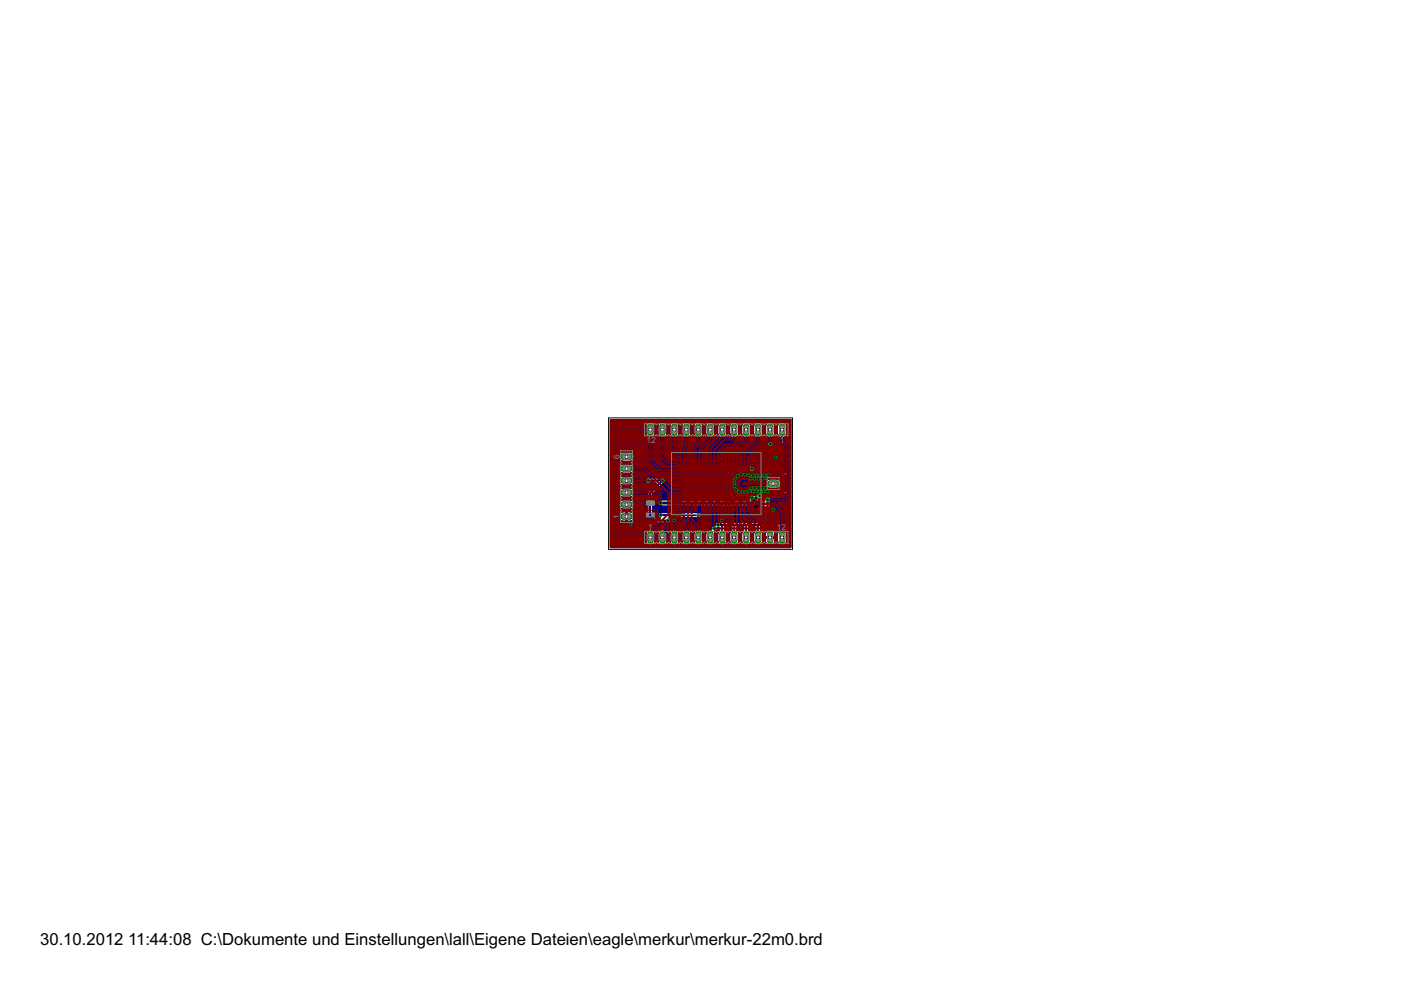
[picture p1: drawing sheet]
<svg xmlns="http://www.w3.org/2000/svg" width="297mm" height="210mm" viewBox="0 0 297 210" stroke-linecap="round" stroke-linejoin="round" font-family="sans-serif">
<defs><g id="words">
<g font-size="4">
<text x="8.5" y="200.4">30.10.2012</text>
<text x="27.2" y="200.4">11:44:08 C:\Dokumente und Einstellungen\lall\Eigene Dateien\eagle\merkur\merkur-22m0.brd</text>
</g>
<g font-size="2" fill="#808080">
<text x="137.1" y="93.9">1</text>
<text x="138.1" y="93.9">2</text>
<text x="165.3" y="93.9">1</text>
<text x="131.3" y="97.3" transform="rotate(-90 131.3 97.3)">6</text>
<text x="131.3" y="110" transform="rotate(-90 131.3 110)">1</text>
<text x="137.4" y="112.4">1</text>
<text x="164.7" y="112.4">1</text>
<text x="165.7" y="112.4">2</text>
</g>
</g></defs>
<g fill="none" stroke="#000080" stroke-width=".42">
<path d="M129.5 89h38.1v27h-38.1zM129.5 99.7h1.6M129.5 99.3h1.6M129.5 98.9h1.7M129.5 98.5h2M129.5 98.1h33.4M129.5 97.8h2.2M129.5 97.4h1.8M129.5 97h1.6M129.5 96.7h1.6M129.5 96.3h1.8M129.5 95.9h2.1"/>
<path d="M129.5 95.5h33.2M129.5 95.2h33.2M129.5 94.8h33.2M129.5 94.4h33.2M129.5 94h33.1M129.5 93.7h33.3M129.5 93.3h38.1M129.5 92.9h38.1M129.5 92.5h7.7M129.5 92.2h7.4M129.5 91.8h7.3M129.5 91.4h7.3"/>
<path d="M129.5 91.1h7.3M129.5 90.7h7.3M129.5 90.3h7.3M129.5 89.9h7.5M129.5 89.6h7.8M129.5 89.2h38.1M131.1 97l.5 .7 .4 .2h1.7l.7-.5M131.1 97a1.11 1.11 0 0 1 .9-1.2h1.7a1.07 1.07 0 0 1 .9 1.2M131.3 98.8l.7-.5h1.7a1.09 1.09 0 0 1 .9 1.1 1.09 1.09 0 0 1-.9 1h-1.7a1.09 1.09 0 0 1-.7-1.6zM134 97.8h28.7M134.1 95.9h28.6M134.2 98.5h29.1"/>
<path d="M134.4 97.4h28.3M134.4 96.3h28.3M134.5 98.9h20.8M134.5 99.7h20.1M134.6 97l-.2 .4M134.6 99.3h20.3M134.6 97h28.1M134.6 96.7h28.1M137 89.9a1.1 1.1 0 0 1 1.1-.5 1.1 1.1 0 0 1 .9 .9v1.7a1.09 1.09 0 0 1-1.1 .9 1.09 1.09 0 0 1-1.1-.9v-1.7zM138.5 89.6h1.4M138.7 92.5h1M138.8 89.9h.7"/>
<path d="M138.9 92.2h.5M139 91.8h.4M139 91.4h.4M139 91.1h.4M139 90.7h.4M139 90.3h.4M139.6 89.9a1.1 1.1 0 0 1 1.1-.5 1.1 1.1 0 0 1 .8 .9v1.7a1.09 1.09 0 0 1-1 .9 1.09 1.09 0 0 1-1.1-.9v-1.7zM141 89.6h1.4M141.2 92.5h1M141.4 89.9h.6M141.4 92.2h.6M141.5 91.8h.4"/>
<path d="M141.5 91.4h.4M141.5 91.1h.4M141.5 90.7h.4M141.5 90.3h.4M142.4 89.6l-.5 .7v1.7a1.09 1.09 0 0 0 1.1 .9 1.09 1.09 0 0 0 1.1-.9v-1.7l-.5-.7M142.4 89.6l.4-.2 .8 .2M143.6 89.6h1.3M143.7 92.5h1.1M143.9 89.9h.7M144 92.2h.5M144.1 91.8h.4M144.1 91.4h.4"/>
<path d="M144.1 91.1h.4M144.1 90.7h.4M144.1 90.3h.4M144.9 89.6l-.4 .7v1.7a1.08 1.08 0 0 0 1 .9 1.08 1.08 0 0 0 1.1-.9v-1.7l-.5-.7M144.9 89.6l.4-.2 .8 .2M146.1 89.6h1.4M146.3 92.5h1M146.5 89.9h.6M146.5 92.2h.6M146.6 91.8h.4M146.6 91.4h.4M146.6 91.1h.4"/>
<path d="M146.6 90.7h.4M146.6 90.3h.4M147.4 89.6l-.4 .7v1.7a1.08 1.08 0 0 0 1.1 .9 1.08 1.08 0 0 0 1-.9v-1.7l-.4-.7M147.4 89.6l.4-.2 .9 .2M148.7 89.6h1.3M148.8 92.5h1.1M149 89.9h.7M149.1 92.2h.5M149.1 91.8h.4M149.1 91.4h.4M149.1 91.1h.4M149.1 90.7h.4"/>
<path d="M149.1 90.3h.4M150 89.6l-.5 .7v1.7a1.09 1.09 0 0 0 1.1 .9 1.09 1.09 0 0 0 1.1-.9v-1.7l-.5-.7M150 89.6l.4-.2 .8 .2M151.2 89.6h1.3M151.3 92.5h1.1M151.5 89.9h.7M151.6 92.2h.5M151.7 91.8h.4M151.7 91.4h.4M151.7 91.1h.4M151.7 90.7h.4M151.7 90.3h.4"/>
<path d="M152.5 89.6l-.4 .7v1.7a1.09 1.09 0 0 0 1 .9 1.09 1.09 0 0 0 1.1-.9v-1.7l-.5-.7M152.5 89.6l.4-.2 .8 .2M153.7 89.6h1.4M153.9 92.5h1M154.1 89.9h.6M154.1 92.2h.6M154.2 91.8h.4M154.2 91.4h.4M154.2 91.1h.4M154.2 90.7h.4M154.2 90.3h.4M155.1 89.6l-.5 .7v1.7a1.09 1.09 0 0 0 1.1 .9 1.09 1.09 0 0 0 1-.9v-1.7l-.4-.7"/>
<path d="M155.1 89.6l.3-.2 .9 .2M156.3 89.6h1.3M156.4 92.5h1.1M156.6 89.9h.7M156.7 92.2h.5M156.7 91.8h.4M156.7 91.4h.4M156.7 91.1h.4M156.7 90.7h.4M156.7 90.3h.4M157.3 89.9a1.1 1.1 0 0 1 1.1-.5 1.1 1.1 0 0 1 .9 .9v1.7a1.09 1.09 0 0 1-1.1 .9 1.09 1.09 0 0 1-1.1-.9v-1.7zM158.8 89.6h1.3"/>
<path d="M158.9 92.5h1.1M159.1 89.9h.7M159.2 92.2h.5M159.3 91.8h.4M159.3 91.4h.4M159.3 91.1h.4M159.3 90.7h.4M159.3 90.3h.4M160 98.9h3.6M160.1 99.7h4.3M160.1 89.6l-.4 .7v1.7a1.08 1.08 0 0 0 1 .9 1.08 1.08 0 0 0 1.1-.9v-1.7l-.4-.7M160.1 89.6l.4-.2 .9 .2"/>
<path d="M160.2 99.3h3.8M161.3 89.6h1.4M161.5 92.5h1M161.7 89.9h.6M161.7 92.2h.6M161.8 91.8h.4M161.8 91.4h.4M161.8 91.1h.4M161.8 90.7h.4M161.8 90.3h.4M162.7 89.6l.4-.2 .8 .2M162.7 89.6l-.5 .7v1.7a1.08 1.08 0 0 0 1.1 .9 1.08 1.08 0 0 0 1-.9v-1.7l-.4-.7"/>
<path d="M163.3 94.1v3.6l3.2 3.2v3.2l-1.1 1-3 .1-.5 .4v5l-.7 .7h-8.9M163.9 93.7h3.7M163.9 89.6h1.3M163.9 97.4h3.7M163.9 97h3.7M163.9 96.7h3.7M163.9 96.3h3.7M163.9 95.9h3.7M163.9 95.5h3.7M163.9 95.2h3.7M163.9 94.8h3.7M164 94.4h3.6"/>
<path d="M164 92.5h1.1M164 94h3.6M164.2 89.9h.7M164.2 97.8h3.4M164.3 92.2h.5M164.3 91.8h.4M164.3 91.4h.4M164.3 91.1h.4M164.3 90.7h.4M164.3 90.3h.4M164.4 97h1.5l1.4 1.3v8.2l-1.6 1.6h-1.8M164.6 98.1h3"/>
<path d="M165 98.5h2.6M165.2 89.6l-.5 .7v1.7a1.09 1.09 0 0 0 1.1 .9 1.09 1.09 0 0 0 1.1-.9v-1.7l-.5-.7M165.2 89.6l.4-.2 .8 .2M165.4 98.9h2.2M165.7 99.3h1.9M166.1 99.7h1.5M166.4 89.6h1.2M166.6 92.5h1M166.8 89.9h.8M166.8 92.2h.8M166.9 91.8h.7M166.9 91.4h.7"/>
<path d="M166.9 91.1h.7M166.9 90.7h.7M166.9 90.3h.7M129.5 111.3h22.1M129.5 112.7h7.5M129.5 104.5h1.6M129.5 102.6h1.9M129.5 109.7h1.6M129.5 108.6h2M129.5 115.7h38.1M129.5 115.4h7.7M129.5 115h7.4"/>
<path d="M129.5 114.6h7.3M129.5 114.2h7.3M129.5 113.9h7.3M129.5 113.5h7.3M129.5 113.1h7.3M129.5 112.4h7.9M129.5 112h21.2M129.5 111.6h21.4M129.5 110.9h9M129.5 110.5h2.2M129.5 110.1h1.8M129.5 109.4h1.6"/>
<path d="M129.5 109h1.7M129.5 108.2h7.7M129.5 107.9h2.1M129.5 107.5h1.8M129.5 107.1h1.6M129.5 106.8h1.6M129.5 106.4h1.8M129.5 106h2.2M129.5 105.6h7.7M129.5 105.3h2M129.5 104.9h1.7M129.5 104.1h1.6"/>
<path d="M129.5 103.8h1.8M129.5 103.4h2.4M129.5 103h9M129.5 102.3h1.7M129.5 101.9h1.6M129.5 101.5h1.7M129.5 101.2h1.9M129.5 100.8h24.2M129.5 100.4h2.4M129.5 100h1.8M131.1 109.5h3.5M131.1 106.8a1.1 1.1 0 0 0 .9 1.2h1.7l.4-.1"/>
<path d="M131.3 106.4l.7-.5h1.7l.7 .5M131.3 103.8l.7-.4h1.7a1.08 1.08 0 0 1 .9 1 1.08 1.08 0 0 1-.9 1.1h-1.7a1.09 1.09 0 0 1-.7-1.7zM131.3 106.4l-.2 .4M131.3 108.8l.6-.4h1.7a1.11 1.11 0 0 1 1 1.1 1.11 1.11 0 0 1-1 1.1h-1.5a1.13 1.13 0 0 1-.8-1.8zM131.6 101l.4-.2h1.7a1.08 1.08 0 0 1 .9 1.1 1.08 1.08 0 0 1-.9 1.1h-1.7a1.08 1.08 0 0 1-.9-.9 1.08 1.08 0 0 1 .5-1.1zM132.8 109.7h.1M132.8 108.6h.1M132.8 108.4v2.2M132.8 110.5h.1M132.8 110.1h.1M132.8 109.4h.1M132.8 109h.1"/>
<path d="M133.7 111.2h.1M133.8 103.4h4.3M133.8 100.4h20M134 106h3.2M134 110.5h4.2M134.1 107.9h3.1M134.2 108.6h3M134.2 105.3h3M134.3 102.6h4.6M134.3 101.2h19.4M134.3 103.8h3.4M134.3 100h19.9"/>
<path d="M134.4 106.4l.2 .4M134.4 106.4h2.8M134.4 110.1h3.4M134.4 107.5h2.8M134.5 104.9h2.7M134.5 109h2.7M134.5 102.3h2.3M134.5 101.5h2.3M134.5 104.1h2.9M134.6 104.5h2.6M134.6 106.8l-.2 .8-.3 .3M134.6 107.1h2.6"/>
<path d="M134.6 106.8h2.6M134.6 101.9h2.1M134.6 109.7h2.8M134.6 109.4h2.6M137.3 112.4a1.11 1.11 0 0 1 1.7 .7v1.7a1.09 1.09 0 0 1-1.1 .9 1.09 1.09 0 0 1-1.1-.9v-1.7zM137.4 101.9h3.1M137.4 101.9h.1M137.6 102.6l1.4-.1-1.8 1.9v5.1l1.3 1.4M138.5 108.6h1.1M138.5 109h.9M138.5 108.2h22.8M138.5 107.9h22.8"/>
<path d="M138.5 107.5h22.8M138.5 107.1h1M138.5 106.8h.8M138.5 106.4h.9M138.5 106h1.2M138.5 105.6h16.7M138.5 105.3h16.3M138.5 104.9h16M138.5 112.4h1.4M138.7 115.4h1M138.7 104.5h15.4M138.7 109.4h.7"/>
<path d="M138.8 112.7h.7M138.9 115h.5M139 114.6h.4M139 114.2h.4M139 113.9h.4M139 113.5h.4M139 113.1h.4M139.1 104.1h14.7M139.3 106.8l.1 .2 .5 .4h19.6l1.4-1.3 .1-.3h.3v4.6l-.3 .3h-8.3a.73 .73 0 0 0-1 .2M139.5 103.8h14.2M139.8 103.4h13.9M139.8 112.4a1.11 1.11 0 0 1 1.7 .7v1.7a1.09 1.09 0 0 1-1 .9 1.09 1.09 0 0 1-1.1-.9v-1.7z"/>
<path d="M140.1 109.2h8M140.2 103h13.5M140.5 101.9l-2.7 2.6v4.8l1.1 1.1h2.7M140.5 101.9h-.1M140.6 102.6h13.1M141 112.4h1.4M141.1 102.3l-2.6 2.5v4.3l.6 .6h.5a.71 .71 0 0 1-.1-.9 .71 .71 0 0 1 1-.2h7.2M141.1 101.5v.8M141.1 101.5a.71 .71 0 0 0-1-.2h-2.3a.72 .72 0 0 0-1 .3 .72 .72 0 0 0 .5 1M141.1 102.3h12.6M141.1 101.5h12.6M141.2 101.9h12.5"/>
<path d="M141.2 115.4h1M141.4 112.7h.6M141.4 115h.6M141.5 114.6h.4M141.5 114.2h.4M141.5 113.9h.4M141.5 113.5h.4M141.5 113.1h.4M142.1 112.7a1.1 1.1 0 0 1 1.1-.5 1.1 1.1 0 0 1 .9 .9v1.7a1.09 1.09 0 0 1-1.1 .9 1.09 1.09 0 0 1-1.1-.9v-1.7zM142.1 110.9h9.6M142.3 110.1h19M142.4 110.5a.72 .72 0 0 1-1.1 .5l-2.8-.1"/>
<path d="M142.4 110.5h18.8M143.6 112.4h1.3M143.7 115.4h1.1M143.9 112.7h.7M144 115h.5M144.1 114.6h.4M144.1 114.2h.4M144.1 113.9h.4M144.1 113.5h.4M144.1 113.1h.4M144.6 112.7a1.08 1.08 0 0 1 1.1-.5 1.08 1.08 0 0 1 .9 .9v1.7a1.07 1.07 0 0 1-1.1 .9 1.07 1.07 0 0 1-1-.9v-1.7zM146.1 112.4h1.4"/>
<path d="M146.3 115.4h1M146.5 112.7h.6M146.5 115h.6M146.6 114.6h.4M146.6 114.2h.4M146.6 113.9h.4M146.6 113.5h.4M146.6 113.1h.4M147.4 112.4a1.1 1.1 0 0 1 1.7 .7v1.7a1.07 1.07 0 0 1-1 .9 1.07 1.07 0 0 1-1.1-.9v-1.7zM147.7 108.6a.72 .72 0 0 1 1.1 .4M147.7 108.6h.1M148.5 109.8l-.3 .1-6.1-.1 .3 .7"/>
<path d="M148.5 109.7h12.8M148.5 108.6h12.8M148.6 112.4h1.4M148.7 109.4h12.6M148.8 109v.3l-.3 .5M148.8 109h12.5M148.8 115.4h1M149 112.7h.7M149.1 115h.5M149.1 114.6h.4M149.1 114.2h.4M149.1 113.9h.4"/>
<path d="M149.1 113.5h.4M149.1 113.1h.4M150 112.4l-.5 .7v1.7a1.09 1.09 0 0 0 1.1 .9 1.09 1.09 0 0 0 1.1-.9v-1.7l-.2-.4h.7M150.9 111.6l-.2 .6-.7 .2M151.3 115.4h1.1M151.6 115h.5M151.7 110.9l-.1 .4-.6 .1-.1 .2M151.7 114.6h.4M151.7 114.2h.4M151.7 113.9h.4M151.7 113.5h.4M151.7 113.1h.4"/>
<path d="M153 110.3h-10.2l-.9 .9M153.8 100.4l1.9-1.7h3.9a.72 .72 0 0 1 .6 .7 .72 .72 0 0 1-.6 .7h-3.5l-1 1v2.4l1.3 1.3 3.5 .1M153.8 100.4l-.1 3.6 1.8 1.9h-15.3a.71 .71 0 0 0-.9 .9M153.9 115.4h1M154.1 112.7h.6M154.1 115h.6M154.2 114.6h.4M154.2 114.2h.4M154.2 113.9h.4M154.2 113.5h.4M154.2 113.1h.4M155.1 102.6h7.1"/>
<path d="M155.1 103.4h7.5M155.1 103h7.2M155.1 102.3h7.1M155.1 101.9h7.3M155.1 101.5h7.8M155.1 101.2h10.8M155.3 103.8h10.6M155.4 100.8h10.1M155.7 104.1h9.8M155.8 100.4h9.3M156.1 104.5h4.6M156.4 115.4h1.1"/>
<path d="M156.6 112.7h.7M156.7 115h.5M156.7 114.6h.4M156.7 114.2h.4M156.7 113.9h.4M156.7 113.5h.4M156.7 113.1h.4M159 115.4h1M159.1 112.7h.7M159.2 115h.5M159.3 114.6h.4M159.3 114.2h.4"/>
<path d="M159.3 113.9h.4M159.3 113.5h.4M159.3 113.1h.4M159.7 104.9h.3M159.8 100h5M159.9 104.9v.1M159.9 107.1h1.4M160.2 106.8h1.1M160.3 105.6h.1M160.4 104.8v.1M160.4 104.8l-.5 .1M160.6 106.4h.7"/>
<path d="M160.7 104.5h.8M160.7 104.5l-.3 .4M160.9 106h.4M161.5 104.5h3.7M161.5 104.5l.3 .4M161.5 115.4h1M161.7 112.7h.6M161.7 115h.5M161.8 104.9h.1M161.8 114.6h.4M161.8 114.2h.4M161.8 113.9h.4"/>
<path d="M161.8 113.5h.4M161.8 113.1h.4M162.2 113.9h2.2M162.2 104.5l-.4 .4M162.2 112.4h.4M162.3 101.9l.7-.4h1.8a1.09 1.09 0 0 1 .9 1 1.09 1.09 0 0 1-.9 1.1h-1.8a1.09 1.09 0 0 1-.7-1.7zM162.4 112.6a1.12 1.12 0 0 1 1.2-.4 1.12 1.12 0 0 1 .8 1v1.5a1.13 1.13 0 0 1-1.1 1 1.13 1.13 0 0 1-1.1-1v-1.5zM162.6 112h5M162.8 106v5l-1.1 1h-10.3M163 111.6h4.6M163.1 111.5h.1M163.3 111.3l-1.2 1.2-.5 .1 .2 .5v1.7a1.07 1.07 0 0 1-1.1 .9 1.07 1.07 0 0 1-1-.9v-1.7l.2-.5h-.8l.2 .5v1.7a1.09 1.09 0 0 1-1.1 .9 1.09 1.09 0 0 1-1.1-.9v-1.7l.3-.5h-.9l.2 .5v1.7a1.09 1.09 0 0 1-1 .9 1.09 1.09 0 0 1-1.1-.9v-1.7l.2-.5h-.8l.2 .5v1.7a1.09 1.09 0 0 1-1.1 .9 1.09 1.09 0 0 1-1-.9v-1.7l.2-.5-.7 .1"/>
<path d="M163.3 112.7h.1M163.3 111.3h.1M163.3 112.2v3.5M163.3 115.4h.1M163.3 115h.1M163.3 114.6h.1M163.3 114.2h.1M163.3 113.9h.1M163.3 113.5h.1M163.3 113.1h.1M163.3 112.4h.1M163.3 111.3h4.3"/>
<path d="M163.4 109.7h4.2M163.4 108.6h4.2M163.4 110.5h4.2M163.4 110.1h4.2M163.4 109.4h4.2M163.4 109h4.2M163.4 108.2h4.2M163.4 107.9h4.2M163.4 107.5h4.2M163.4 107.1h4.2M163.4 106.8h4.2M163.4 106.4h4.2"/>
<path d="M163.4 111.1l-.1 .2M163.4 110.8v.3M163.4 110.8v.1M163.4 110.9h4.2M163.5 106h4.1M163.9 112.4h1.3M163.9 108.1h.1M164.1 115.4h1M164.3 112.7h.6M164.3 115h.5M164.4 113.1h.3M164.4 114.6h.3"/>
<path d="M164.4 114.2h.3M164.4 113.9h.3M164.4 113.5h.3M164.9 101.5h1M165.2 112.4a1.1 1.1 0 0 1 1.7 .7v1.7a1.09 1.09 0 0 1-1.1 .9 1.09 1.09 0 0 1-1.1-.9v-1.7zM165.2 103.4h.7M165.4 101.9h.5M165.5 105.7l-.1 .1M165.5 103h.4M165.6 102.3h.3M165.7 102.6h.2M165.7 105.7l-2.3 .1v5"/>
<path d="M165.8 105.6h1.8M165.9 101.1v2.7M165.9 103.8l-.8 .7M166.1 105.3h1.5M166.4 112.4h1.2M166.5 100h1.1M166.5 104.9h1.1M166.6 115.4h1M166.8 112.7h.8M166.8 115h.8M166.9 100.4h.7M166.9 104.5h.7"/>
<path d="M166.9 114.6h.7M166.9 114.2h.7M166.9 113.9h.7M166.9 113.5h.7M166.9 113.1h.7M167.1 100.8v3.4l-1.4 1.5M167.1 100.8l-3.2-3.3v-3a.72 .72 0 0 0-.6-1.1 .72 .72 0 0 0-.6 1.1l.1 3.6 3.1 3M167.1 102.6h.5M167.1 104.1h.5M167.1 103.8h.5M167.1 103.4h.5M167.1 103h.5"/>
<path d="M167.1 102.3h.5M167.1 101.9h.5M167.1 101.5h.5M167.1 101.2h.5M167.1 100.8h.5"/>
</g>
<path d="M159.4 99.4h-3.6l-1.4 1.4v3l1.7 1.7h3.3M140 106.6l.1 .1M160.3 105.6l-1 1.1h-19.2" fill="none" stroke="#000080" stroke-width=".61"/>
<path d="M137.9 113.3v1.3" fill="none" stroke="#008000" stroke-width="1.3"/>
<circle cx="137.9" cy="113.9" r=".4" fill="#fff" stroke="#000" stroke-width=".21"/>
<path d="M140.4 113.3v1.3" fill="none" stroke="#008000" stroke-width="1.3"/>
<circle cx="140.4" cy="113.9" r=".4" fill="#fff" stroke="#000" stroke-width=".21"/>
<path d="M143 113.3v1.3" fill="none" stroke="#008000" stroke-width="1.3"/>
<circle cx="143" cy="113.9" r=".4" fill="#fff" stroke="#000" stroke-width=".21"/>
<path d="M145.5 113.3v1.3" fill="none" stroke="#008000" stroke-width="1.3"/>
<circle cx="145.5" cy="113.9" r=".4" fill="#fff" stroke="#000" stroke-width=".21"/>
<path d="M148.1 113.3v1.3" fill="none" stroke="#008000" stroke-width="1.3"/>
<circle cx="148.1" cy="113.9" r=".4" fill="#fff" stroke="#000" stroke-width=".21"/>
<path d="M150.6 113.3v1.3" fill="none" stroke="#008000" stroke-width="1.3"/>
<circle cx="150.6" cy="113.9" r=".4" fill="#fff" stroke="#000" stroke-width=".21"/>
<path d="M153.1 113.3v1.3" fill="none" stroke="#008000" stroke-width="1.3"/>
<circle cx="153.1" cy="113.9" r=".4" fill="#fff" stroke="#000" stroke-width=".21"/>
<path d="M155.7 113.3v1.3" fill="none" stroke="#008000" stroke-width="1.3"/>
<circle cx="155.7" cy="113.9" r=".4" fill="#fff" stroke="#000" stroke-width=".21"/>
<path d="M158.2 113.3v1.3" fill="none" stroke="#008000" stroke-width="1.3"/>
<circle cx="158.2" cy="113.9" r=".4" fill="#fff" stroke="#000" stroke-width=".21"/>
<path d="M160.7 113.3v1.3" fill="none" stroke="#008000" stroke-width="1.3"/>
<circle cx="160.7" cy="113.9" r=".4" fill="#fff" stroke="#000" stroke-width=".21"/>
<path d="M163.3 113.3v1.3" fill="none" stroke="#008000" stroke-width="1.3"/>
<circle cx="163.3" cy="113.9" r=".4" fill="#fff" stroke="#000" stroke-width=".21"/>
<path d="M165.8 113.3v1.3" fill="none" stroke="#008000" stroke-width="1.3"/>
<circle cx="165.8" cy="113.9" r=".4" fill="#fff" stroke="#000" stroke-width=".21"/>
<path d="M165.8 90.5v1.3" fill="none" stroke="#008000" stroke-width="1.3"/>
<circle cx="165.8" cy="91.1" r=".4" fill="#fff" stroke="#000" stroke-width=".21"/>
<path d="M163.3 90.5v1.3" fill="none" stroke="#008000" stroke-width="1.3"/>
<circle cx="163.3" cy="91.1" r=".4" fill="#fff" stroke="#000" stroke-width=".21"/>
<path d="M160.7 90.5v1.3" fill="none" stroke="#008000" stroke-width="1.3"/>
<circle cx="160.7" cy="91.1" r=".4" fill="#fff" stroke="#000" stroke-width=".21"/>
<path d="M158.2 90.5v1.3" fill="none" stroke="#008000" stroke-width="1.3"/>
<circle cx="158.2" cy="91.1" r=".4" fill="#fff" stroke="#000" stroke-width=".21"/>
<path d="M155.7 90.5v1.3" fill="none" stroke="#008000" stroke-width="1.3"/>
<circle cx="155.7" cy="91.1" r=".4" fill="#fff" stroke="#000" stroke-width=".21"/>
<path d="M153.1 90.5v1.3" fill="none" stroke="#008000" stroke-width="1.3"/>
<circle cx="153.1" cy="91.1" r=".4" fill="#fff" stroke="#000" stroke-width=".21"/>
<path d="M150.6 90.5v1.3" fill="none" stroke="#008000" stroke-width="1.3"/>
<circle cx="150.6" cy="91.1" r=".4" fill="#fff" stroke="#000" stroke-width=".21"/>
<path d="M148.1 90.5v1.3" fill="none" stroke="#008000" stroke-width="1.3"/>
<circle cx="148.1" cy="91.1" r=".4" fill="#fff" stroke="#000" stroke-width=".21"/>
<path d="M145.5 90.5v1.3" fill="none" stroke="#008000" stroke-width="1.3"/>
<circle cx="145.5" cy="91.1" r=".4" fill="#fff" stroke="#000" stroke-width=".21"/>
<path d="M143 90.5v1.3" fill="none" stroke="#008000" stroke-width="1.3"/>
<circle cx="143" cy="91.1" r=".4" fill="#fff" stroke="#000" stroke-width=".21"/>
<path d="M140.4 90.5v1.3" fill="none" stroke="#008000" stroke-width="1.3"/>
<circle cx="140.4" cy="91.1" r=".4" fill="#fff" stroke="#000" stroke-width=".21"/>
<path d="M137.9 90.5v1.3" fill="none" stroke="#008000" stroke-width="1.3"/>
<circle cx="137.9" cy="91.1" r=".4" fill="#fff" stroke="#000" stroke-width=".21"/>
<path d="M132.2 109.5h1.3" fill="none" stroke="#008000" stroke-width="1.3"/>
<circle cx="132.8" cy="109.5" r=".4" fill="#fff" stroke="#000" stroke-width=".21"/>
<path d="M132.2 107h1.3" fill="none" stroke="#008000" stroke-width="1.3"/>
<circle cx="132.8" cy="107" r=".4" fill="#fff" stroke="#000" stroke-width=".21"/>
<path d="M132.2 104.4h1.3" fill="none" stroke="#008000" stroke-width="1.3"/>
<circle cx="132.8" cy="104.4" r=".4" fill="#fff" stroke="#000" stroke-width=".21"/>
<path d="M132.2 101.9h1.3" fill="none" stroke="#008000" stroke-width="1.3"/>
<circle cx="132.8" cy="101.9" r=".4" fill="#fff" stroke="#000" stroke-width=".21"/>
<path d="M132.2 99.4h1.3" fill="none" stroke="#008000" stroke-width="1.3"/>
<circle cx="132.8" cy="99.4" r=".4" fill="#fff" stroke="#000" stroke-width=".21"/>
<path d="M132.2 96.8h1.3" fill="none" stroke="#008000" stroke-width="1.3"/>
<circle cx="132.8" cy="96.8" r=".4" fill="#fff" stroke="#000" stroke-width=".21"/>
<path d="M163.3 102.5h1.3" fill="none" stroke="#008000" stroke-width="1.3"/>
<circle cx="163.9" cy="102.5" r=".4" fill="#fff" stroke="#000" stroke-width=".21"/>
<circle cx="163.9" cy="108.1" r=".3" fill="#008000" stroke="#008000" stroke-width=".21"/>
<circle cx="163.9" cy="108.1" r=".11" fill="#fff" stroke="#000" stroke-width=".21"/>
<circle cx="164.4" cy="97" r=".3" fill="#008000" stroke="#008000" stroke-width=".21"/>
<circle cx="164.4" cy="97" r=".11" fill="#fff" stroke="#000" stroke-width=".21"/>
<circle cx="153" cy="110.3" r=".3" fill="#008000" stroke="#008000" stroke-width=".21"/>
<circle cx="153" cy="110.3" r=".11" fill="#fff" stroke="#000" stroke-width=".21"/>
<circle cx="142.9" cy="110.3" r=".3" fill="#008000" stroke="#008000" stroke-width=".21"/>
<circle cx="142.9" cy="110.3" r=".11" fill="#fff" stroke="#000" stroke-width=".21"/>
<circle cx="133.7" cy="111.2" r=".3" fill="#008000" stroke="#008000" stroke-width=".21"/>
<circle cx="133.7" cy="111.2" r=".11" fill="#fff" stroke="#000" stroke-width=".21"/>
<circle cx="159.6" cy="100.8" r=".3" fill="#008000" stroke="#008000" stroke-width=".21"/>
<circle cx="159.6" cy="100.8" r=".11" fill="#fff" stroke="#000" stroke-width=".21"/>
<circle cx="160.4" cy="100.8" r=".3" fill="#008000" stroke="#008000" stroke-width=".21"/>
<circle cx="160.4" cy="100.8" r=".11" fill="#fff" stroke="#000" stroke-width=".21"/>
<circle cx="161.2" cy="100.8" r=".3" fill="#008000" stroke="#008000" stroke-width=".21"/>
<circle cx="161.2" cy="100.8" r=".11" fill="#fff" stroke="#000" stroke-width=".21"/>
<circle cx="159.2" cy="101.5" r=".3" fill="#008000" stroke="#008000" stroke-width=".21"/>
<circle cx="159.2" cy="101.5" r=".11" fill="#fff" stroke="#000" stroke-width=".21"/>
<circle cx="160" cy="101.5" r=".3" fill="#008000" stroke="#008000" stroke-width=".21"/>
<circle cx="160" cy="101.5" r=".11" fill="#fff" stroke="#000" stroke-width=".21"/>
<circle cx="160.8" cy="101.5" r=".3" fill="#008000" stroke="#008000" stroke-width=".21"/>
<circle cx="160.8" cy="101.5" r=".11" fill="#fff" stroke="#000" stroke-width=".21"/>
<circle cx="162.5" cy="101.4" r=".3" fill="#008000" stroke="#008000" stroke-width=".21"/>
<circle cx="162.5" cy="101.4" r=".11" fill="#fff" stroke="#000" stroke-width=".21"/>
<circle cx="161.6" cy="101.5" r=".3" fill="#008000" stroke="#008000" stroke-width=".21"/>
<circle cx="161.6" cy="101.5" r=".11" fill="#fff" stroke="#000" stroke-width=".21"/>
<circle cx="162.1" cy="100.8" r=".3" fill="#008000" stroke="#008000" stroke-width=".21"/>
<circle cx="162.1" cy="100.8" r=".11" fill="#fff" stroke="#000" stroke-width=".21"/>
<circle cx="159.3" cy="103.5" r=".3" fill="#008000" stroke="#008000" stroke-width=".21"/>
<circle cx="159.3" cy="103.5" r=".11" fill="#fff" stroke="#000" stroke-width=".21"/>
<circle cx="160" cy="103.5" r=".3" fill="#008000" stroke="#008000" stroke-width=".21"/>
<circle cx="160" cy="103.5" r=".11" fill="#fff" stroke="#000" stroke-width=".21"/>
<circle cx="160.8" cy="103.5" r=".3" fill="#008000" stroke="#008000" stroke-width=".21"/>
<circle cx="160.8" cy="103.5" r=".11" fill="#fff" stroke="#000" stroke-width=".21"/>
<circle cx="160.3" cy="104.2" r=".3" fill="#008000" stroke="#008000" stroke-width=".21"/>
<circle cx="160.3" cy="104.2" r=".11" fill="#fff" stroke="#000" stroke-width=".21"/>
<circle cx="161.1" cy="104.2" r=".3" fill="#008000" stroke="#008000" stroke-width=".21"/>
<circle cx="161.1" cy="104.2" r=".11" fill="#fff" stroke="#000" stroke-width=".21"/>
<circle cx="161.6" cy="103.5" r=".3" fill="#008000" stroke="#008000" stroke-width=".21"/>
<circle cx="161.6" cy="103.5" r=".11" fill="#fff" stroke="#000" stroke-width=".21"/>
<circle cx="161.9" cy="104.2" r=".3" fill="#008000" stroke="#008000" stroke-width=".21"/>
<circle cx="161.9" cy="104.2" r=".11" fill="#fff" stroke="#000" stroke-width=".21"/>
<circle cx="162.4" cy="103.5" r=".3" fill="#008000" stroke="#008000" stroke-width=".21"/>
<circle cx="162.4" cy="103.5" r=".11" fill="#fff" stroke="#000" stroke-width=".21"/>
<circle cx="158.8" cy="100.8" r=".3" fill="#008000" stroke="#008000" stroke-width=".21"/>
<circle cx="158.8" cy="100.8" r=".11" fill="#fff" stroke="#000" stroke-width=".21"/>
<circle cx="158" cy="100.6" r=".3" fill="#008000" stroke="#008000" stroke-width=".21"/>
<circle cx="158" cy="100.6" r=".11" fill="#fff" stroke="#000" stroke-width=".21"/>
<circle cx="157.1" cy="100.6" r=".3" fill="#008000" stroke="#008000" stroke-width=".21"/>
<circle cx="157.1" cy="100.6" r=".11" fill="#fff" stroke="#000" stroke-width=".21"/>
<circle cx="156.4" cy="100.9" r=".3" fill="#008000" stroke="#008000" stroke-width=".21"/>
<circle cx="156.4" cy="100.9" r=".11" fill="#fff" stroke="#000" stroke-width=".21"/>
<circle cx="155.8" cy="101.5" r=".3" fill="#008000" stroke="#008000" stroke-width=".21"/>
<circle cx="155.8" cy="101.5" r=".11" fill="#fff" stroke="#000" stroke-width=".21"/>
<circle cx="155.7" cy="102.3" r=".3" fill="#008000" stroke="#008000" stroke-width=".21"/>
<circle cx="155.7" cy="102.3" r=".11" fill="#fff" stroke="#000" stroke-width=".21"/>
<circle cx="155.7" cy="103.1" r=".3" fill="#008000" stroke="#008000" stroke-width=".21"/>
<circle cx="155.7" cy="103.1" r=".11" fill="#fff" stroke="#000" stroke-width=".21"/>
<circle cx="156" cy="103.8" r=".3" fill="#008000" stroke="#008000" stroke-width=".21"/>
<circle cx="156" cy="103.8" r=".11" fill="#fff" stroke="#000" stroke-width=".21"/>
<circle cx="156.6" cy="104.3" r=".3" fill="#008000" stroke="#008000" stroke-width=".21"/>
<circle cx="156.6" cy="104.3" r=".11" fill="#fff" stroke="#000" stroke-width=".21"/>
<circle cx="157.4" cy="104.4" r=".3" fill="#008000" stroke="#008000" stroke-width=".21"/>
<circle cx="157.4" cy="104.4" r=".11" fill="#fff" stroke="#000" stroke-width=".21"/>
<circle cx="158.2" cy="104.4" r=".3" fill="#008000" stroke="#008000" stroke-width=".21"/>
<circle cx="158.2" cy="104.4" r=".11" fill="#fff" stroke="#000" stroke-width=".21"/>
<circle cx="158.9" cy="104.1" r=".3" fill="#008000" stroke="#008000" stroke-width=".21"/>
<circle cx="158.9" cy="104.1" r=".11" fill="#fff" stroke="#000" stroke-width=".21"/>
<circle cx="159.6" cy="104.2" r=".3" fill="#008000" stroke="#008000" stroke-width=".21"/>
<circle cx="159.6" cy="104.2" r=".11" fill="#fff" stroke="#000" stroke-width=".21"/>
<circle cx="162.9" cy="100.8" r=".3" fill="#008000" stroke="#008000" stroke-width=".21"/>
<circle cx="162.9" cy="100.8" r=".11" fill="#fff" stroke="#000" stroke-width=".21"/>
<circle cx="162.7" cy="104.2" r=".3" fill="#008000" stroke="#008000" stroke-width=".21"/>
<circle cx="162.7" cy="104.2" r=".11" fill="#fff" stroke="#000" stroke-width=".21"/>
<circle cx="140.5" cy="101.9" r=".3" fill="#008000" stroke="#008000" stroke-width=".21"/>
<circle cx="140.5" cy="101.9" r=".11" fill="#fff" stroke="#000" stroke-width=".21"/>
<circle cx="137.4" cy="101.9" r=".3" fill="#008000" stroke="#008000" stroke-width=".21"/>
<circle cx="137.4" cy="101.9" r=".11" fill="#fff" stroke="#000" stroke-width=".21"/>
<circle cx="141.6" cy="110.4" r=".3" fill="#008000" stroke="#008000" stroke-width=".21"/>
<circle cx="141.6" cy="110.4" r=".11" fill="#fff" stroke="#000" stroke-width=".21"/>
<circle cx="140" cy="106.6" r=".3" fill="#008000" stroke="#008000" stroke-width=".21"/>
<circle cx="140" cy="106.6" r=".11" fill="#fff" stroke="#000" stroke-width=".21"/>
<circle cx="160.3" cy="105.6" r=".3" fill="#008000" stroke="#008000" stroke-width=".21"/>
<circle cx="160.3" cy="105.6" r=".11" fill="#fff" stroke="#000" stroke-width=".21"/>
<circle cx="159.4" cy="105.5" r=".3" fill="#008000" stroke="#008000" stroke-width=".21"/>
<circle cx="159.4" cy="105.5" r=".11" fill="#fff" stroke="#000" stroke-width=".21"/>
<circle cx="159.4" cy="99.4" r=".3" fill="#008000" stroke="#008000" stroke-width=".21"/>
<circle cx="159.4" cy="99.4" r=".11" fill="#fff" stroke="#000" stroke-width=".21"/>
<circle cx="140.1" cy="109.2" r=".3" fill="#008000" stroke="#008000" stroke-width=".21"/>
<circle cx="140.1" cy="109.2" r=".11" fill="#fff" stroke="#000" stroke-width=".21"/>
<circle cx="148.1" cy="109.2" r=".3" fill="#008000" stroke="#008000" stroke-width=".21"/>
<circle cx="148.1" cy="109.2" r=".11" fill="#fff" stroke="#000" stroke-width=".21"/>
<circle cx="152.3" cy="111.3" r=".3" fill="#008000" stroke="#008000" stroke-width=".21"/>
<circle cx="152.3" cy="111.3" r=".11" fill="#fff" stroke="#000" stroke-width=".21"/>
<circle cx="163.3" cy="94.1" r=".3" fill="#008000" stroke="#008000" stroke-width=".21"/>
<circle cx="163.3" cy="94.1" r=".11" fill="#fff" stroke="#000" stroke-width=".21"/>
<circle cx="151.4" cy="112" r=".3" fill="#008000" stroke="#008000" stroke-width=".21"/>
<circle cx="151.4" cy="112" r=".11" fill="#fff" stroke="#000" stroke-width=".21"/>
<circle cx="162.8" cy="106" r=".3" fill="#008000" stroke="#008000" stroke-width=".21"/>
<circle cx="162.8" cy="106" r=".11" fill="#fff" stroke="#000" stroke-width=".21"/>
<circle cx="161.1" cy="105.1" r=".3" fill="#008000" stroke="#008000" stroke-width=".21"/>
<circle cx="161.1" cy="105.1" r=".11" fill="#fff" stroke="#000" stroke-width=".21"/>
<g fill="#800000" stroke="#800000" stroke-width=".21">
<path d="M160 96.6h.5v.6h-.5z"/>
<path d="M159.2 97.9h.5v.6h-.5z"/>
<path d="M158.4 96.6h.6v.6h-.6z"/>
<path d="M157.6 97.9h.6v.6h-.6z"/>
<path d="M156.8 96.6h.6v.6h-.6z"/>
<path d="M156 97.9h.5v.6h-.5z"/>
<path d="M155.2 96.6h.6v.6h-.6z"/>
<path d="M154.4 97.9h.6v.6h-.6z"/>
<path d="M153.6 96.6h.6v.6h-.6z"/>
<path d="M152.8 97.9h.6v.6h-.6z"/>
<path d="M152 96.6h.6v.6h-.6z"/>
<path d="M151.2 97.9h.6v.6h-.6z"/>
<path d="M150.4 96.6h.6v.6h-.6z"/>
<path d="M149.6 97.9h.6v.6h-.6z"/>
<path d="M148.8 96.6h.6v.6h-.6z"/>
<path d="M148 97.9h.6v.6h-.6z"/>
<path d="M147.2 96.6h.6v.6h-.6z"/>
<path d="M146.4 97.9h.6v.6h-.6z"/>
<path d="M145.6 96.6h.6v.6h-.6z"/>
<path d="M144.8 97.9h.6v.6h-.6z"/>
<path d="M144 96.6h.6v.6h-.6z"/>
<path d="M143.2 97.9h.6v.6h-.6z"/>
<path d="M142.6 99.4h.6v.6h-.6z"/>
<path d="M143.9 100.2h.6v.6h-.6z"/>
<path d="M142.6 101h.6v.6h-.6z"/>
<path d="M143.9 101.8h.6v.6h-.6z"/>
<path d="M142.6 102.6h.6v.6h-.6z"/>
<path d="M143.9 103.4h.6v.6h-.6z"/>
<path d="M142.6 104.2h.6v.6h-.6z"/>
<path d="M143.9 105h.6v.6h-.6z"/>
<path d="M144 107.8h.6v.6h-.6z"/>
<path d="M144.8 106.5h.6v.6h-.6z"/>
<path d="M145.6 107.8h.6v.6h-.6z"/>
<path d="M146.4 106.5h.6v.6h-.6z"/>
<path d="M147.2 107.8h.6v.6h-.6z"/>
<path d="M148 106.5h.6v.6h-.6z"/>
<path d="M148.8 107.8h.6v.6h-.6z"/>
<path d="M149.6 106.5h.6v.6h-.6z"/>
<path d="M150.4 107.8h.6v.6h-.6z"/>
<path d="M151.2 106.5h.6v.6h-.6z"/>
<path d="M152 107.8h.6v.6h-.6z"/>
<path d="M152.8 106.5h.6v.6h-.6z"/>
<path d="M153.6 107.8h.6v.6h-.6z"/>
<path d="M154.4 106.5h.6v.6h-.6z"/>
<path d="M155.2 107.8h.6v.6h-.6z"/>
<path d="M156 106.5h.5v.6h-.5z"/>
<path d="M156.8 107.8h.6v.6h-.6z"/>
<path d="M157.6 106.5h.6v.6h-.6z"/>
<path d="M158.4 107.8h.6v.6h-.6z"/>
<path d="M159.2 106.5h.5v.6h-.5z"/>
<path d="M160 107.8h.5v.6h-.5z"/>
<path d="M138.3 108.6h1v1.1h-1z"/>
<path d="M136.5 108.6h1.1v1.1h-1.1z"/>
<path d="M136.8 106.3h.8v.8h-.8z"/>
<path d="M138.3 106.3h.8v.8h-.8z"/>
</g>
<g fill="#800000" stroke="#800000" stroke-width=".21">
<path d="M157 103.5h1.3l-1.2 .1z" fill-rule="evenodd"/>
<path d="M157 101.5h1.3l-1.2 .1z" fill-rule="evenodd"/>
<path d="M156.5 101.9l.2 .1-.2 1.2z" fill-rule="evenodd"/>
<circle cx="158" cy="102.5" r=".3"/>
</g>
<path d="M157.6 101.5a1 1 0 0 0-1.1 1 1 1 0 0 0 1.1 1" fill="none" stroke="#800000" stroke-width=".4"/>
<path d="M159.4 98.3v1.1M137.2 106.7l-.1 2.5M138.7 106.7h1.3M157.6 102.5l6.3 .1M159.5 105.6l-.1 1.2h4.8l1.6 1.6v5.5M160.3 105.6v.9l.3 .3" fill="none" stroke="#800000" stroke-width=".61"/>
<path d="M156.5 102v1.1M157.1 103.5h1.1M157.1 101.5h1.1" fill="none" stroke="#800000" stroke-width=".51"/>
<g fill="none" stroke="#800000" stroke-width=".42">
<path d="M129.5 89h38.1v27h-38.1zM129.5 92.5h7.7M129.5 99.7h1.6M129.5 99.3h1.6M129.5 98.9h1.7M129.5 98.5h2M129.5 98.1h8.1M129.5 97.8h2.2M129.5 97.4h1.8M129.5 97h1.6M129.5 96.7h1.6M129.5 96.3h1.8"/>
<path d="M129.5 95.9h2.1M129.5 95.5h7.8M129.5 95.2h7.8M129.5 94.8h7.8M129.5 94.4h7.8M129.5 94h7.8M129.5 93.7h7.8M129.5 93.3h7.8M129.5 92.9h7.8M129.5 92.2h7.4M129.5 91.8h7.3M129.5 91.4h7.3"/>
<path d="M129.5 91.1h7.3M129.5 90.7h7.3M129.5 90.3h7.3M129.5 89.9h7.5M129.5 89.6h7.8M129.5 89.2h38.1M131.1 97l.5 .7 .4 .2h1.7l.7-.5M131.1 97a1.11 1.11 0 0 1 .9-1.2h1.7a1.07 1.07 0 0 1 .9 1.2M132.8 99.4h3.8l5.2 5.1h1.1M134 97.8h3.3M134.1 95.9h3.2M134.2 98.5h3.7"/>
<path d="M134.4 97.4h2.9M134.4 96.3h2.9M134.6 97l-.2 .4M134.6 97h2.7M134.6 96.7h2.7M137 98.9h1.3M137.3 92.7l.1 5.3 2.5 2.4h3.4l.2-.1v.5l-.2-.2h-.9l-.2 .3v.9l.2 .2h.9l.2-.1v.5l-.2-.2h-.9l-.2 .3v.2l-1.1-1.2M137.4 99.3h1.3M137.7 99.7h1.4M137.9 91.1v6.5l2.1 2.1h2.9M138.5 89.6h1.4M138.5 89.6a1.1 1.1 0 0 0-1.7 .7v1.7l.5 .7"/>
<path d="M138.5 89.6l.5 .7v1.7l-.5 .7v4.7l1.8 1.7 3-.1 .3 .3M138.5 97.4h1.4M138.5 97h1.3M138.5 96.7h1.3M138.5 96.3h1.3M138.5 95.9h1.3M138.5 95.5h1.3M138.5 95.2h1.3M138.5 94.8h1.3M138.5 94.4h1.3M138.5 94h1.3M138.5 93.7h1.3"/>
<path d="M138.5 93.3h1.3M138.5 92.9h1.3M138.7 92.5h1M138.8 89.9h.7M138.9 92.2h.5M138.9 97.8h1.3M139 91.8h.4M139 91.4h.4M139 91.1h.4M139 90.7h.4M139 90.3h.4M139.3 98.1h1.2"/>
<path d="M139.7 98.5h1.2M140 98.9h3M140.5 91.1l-.1 6.1 1.1 1h2M141 89.6h1.4M141.1 89.6a1.1 1.1 0 0 0-1.7 .7v1.7l.4 .7 .1 4.9 1.2 1.2 1.9 .2h.9l.3-.3v-.9M141.1 89.6l.4 .7v1.7l-.4 .7v4.2l.6 .7 1.9-.1-1-.8M141.1 96.7h1.5M141.1 96.3h1.3M141.1 95.9h1.3M141.1 95.5h1.3M141.1 95.2h1.3M141.1 94.8h1.3"/>
<path d="M141.1 94.4h1.3M141.1 94h1.3M141.1 93.7h1.3M141.1 93.3h1.3M141.1 92.9h1.3M141.1 97h1.9M141.2 92.5h1M141.4 89.9h.6M141.4 92.2h.6M141.5 97.4h1.9M141.5 91.8h.4M141.5 91.4h.4"/>
<path d="M141.5 91.1h.4M141.5 90.7h.4M141.5 90.3h.4M142.4 89.6l.4-.2 .8 .2M142.4 89.6l-.5 .7v1.7l.5 .7M142.4 92.7v3.6M142.4 92.7h.1M142.4 96.3l.2 .4M143 91.1h.1M143 91.1v5.1l.8 .7h.5M143.6 99.3v.6l.1-.1h.9l.3 .3v.9l-.3 .2h-.9l-.1-.1M143.6 99.7h15.2"/>
<path d="M143.6 99.3h15.1M143.6 89.6h1.3M143.6 89.6l.5 .7v1.7l-.5 .7v3.2M143.6 95.9h.9M143.6 95.5h.9M143.6 95.2h.9M143.6 94.8h1M143.6 94.4h1.3M143.6 94h1.3M143.6 93.7h1.3M143.6 93.3h1.3M143.6 92.9h1.3"/>
<path d="M143.7 92.5h1.1M143.9 89.9h.7M144 98.9h.6M144 92.2h.5M144.1 91.8h.4M144.1 91.4h.4M144.1 91.1h.4M144.1 90.7h.4M144.1 90.3h.4M144.2 97.8l-.1-.2h.4l-.1 .2M144.2 98.5h.2M144.2 98.1h.2"/>
<path d="M144.2 97.8h.2M144.4 97.8v.9l.2 .3h.9l.3-.3v-.9M144.9 89.6l.4-.2 .8 .2M144.9 89.6l-.4 .7v1.7l.4 .7v1.8l-.4 .5v1.2h-.6l-.3-.3M145.5 91.1v3.6l-.4 .4v3.1M145.6 98.9h.6M145.7 95.9h1.2M145.7 95.5h1.2M145.8 97.8l-.1-.2h.4l-.1 .2M145.8 98.5h.2M145.8 98.1h.2M145.8 97.8h.2"/>
<path d="M145.9 95.2h1M146 97.8v.9l.2 .3h.9l.3-.3v-.9M146.1 92.7v2.1l-.4 .6v.8h.6l.3 .3v.9M146.1 92.7h.1M146.1 94.8h.8M146.1 94.4h.8M146.1 94h1M146.1 93.7h1.3M146.1 93.3h1.4M146.1 92.9h1.4M146.1 89.6h1.4M146.1 89.6l.5 .7v1.7l-.5 .7"/>
<path d="M146.3 92.5h1M146.4 96.3h.5M146.5 89.9h.6M146.5 92.2h.6M146.6 97.4l-.1 .1h.4l-.1-.1M146.6 97.4h.2M146.6 97h.2M146.6 96.7h.2M146.6 91.8h.4M146.6 91.4h.4M146.6 91.1h.4M146.6 90.7h.4"/>
<path d="M146.6 90.3h.4M146.9 94.4l-.1 3M147.2 98.9h.6M147.4 97.8l-.1-.2h.4l-.1 .2M147.4 98.5h.2M147.4 98.1h.2M147.4 97.8h.2M147.4 89.6l.4-.2 .9 .2M147.4 89.6l-.4 .7v1.7l.2 .4 .3 .3v.9l-.6 .8M147.6 97.8v.9l.2 .3h.9l.3-.3v-.9M148.1 91.1v2.8l-.6 .6v2.4M148.1 94.8h.1"/>
<path d="M148.4 94.4h.1M148.7 89.6l.4 .7v1.7l-.4 .6-.1 1.6-.5 .6M148.7 89.6h1.3M148.7 94h.1M148.7 93.7h.5M148.7 93.3h.9M148.7 92.9h1.2M148.8 98.9h.6M148.8 92.5h1.1M148.9 95.9h1.2M149 97.8l-.1-.2h.4l-.1 .2M149 98.5h.2"/>
<path d="M149 98.1h.2M149 97.8h.2M149 89.9h.7M149.1 95.5h1M149.1 92.2h.5M149.1 91.8h.4M149.1 91.4h.4M149.1 91.1h.4M149.1 90.7h.4M149.1 90.3h.4M149.2 97.8v.9l.2 .3h.9l.3-.3v-.9M149.4 95.2h.7"/>
<path d="M149.6 96.3h.5M149.8 97.4l-.2 .1h.5l-.1-.1M149.8 97.4h.2M149.8 97h.2M149.8 96.7h.2M149.8 94.8h.3M150 89.6l.4-.2 .8 .2M150 89.6l-.5 .7v1.7l.5 .9-1.9 1.9M150.2 94.4h.3M150.3 94.5l-.2 .4-.1 2.5M150.3 94.5h.1M150.4 98.9h.6"/>
<path d="M150.5 94h.3M150.6 97.8l-.1-.2h.4l-.2 .2M150.6 98.5h.1M150.6 98.1h.1M150.6 97.8h.1M150.6 91.1v2l-2.3 2.4v2.7M150.7 97.8v.9l.3 .3h.9l.3-.3v-.9M150.9 93.7h.3M151.2 93.3h.4M151.2 89.6h1.3M151.2 92.7l-.1 .8-2.2 2.2v.5h.6l.3 .3v.9M151.2 89.6l.5 .7v1.7l-.5 .7"/>
<path d="M151.2 92.7h.1M151.2 92.9h.8M151.3 92.5h1M151.5 89.9h.7M151.6 92.2h.5M151.7 91.8h.4M151.7 91.4h.4M151.7 91.1h.4M151.7 90.7h.4M151.7 90.3h.4M152 98.9h.5M152.2 97.8l-.1-.2h.4l-.1 .2"/>
<path d="M152.2 98.5h.2M152.2 98.1h.2M152.2 97.8h.2M152.4 97.8v.9l.2 .3h.9l.3-.3v-.9M152.5 89.6l.4-.2 .8 .2M152.5 89.6l-.4 .7v1.7l.3 .5-2.1 2M152.9 96.3h.5M152.9 95.9h4.6M153 97.4l-.2 .1h.5l-.1-.1M153 97.4h.2M153 97h.2M153 96.7h.2"/>
<path d="M153.1 91.1v1.5l-2.4 2.5v1.8M153.2 97.4v-.9l.2-.3h.9l.3 .3v.9M153.3 95.5h4.6M153.6 98.9h.6M153.6 95.2h4.6M153.7 89.6h1.4M153.7 89.6l.5 .7v1.7l-.3 .6h1l-.3-.6v-1.7l.5-.7M153.8 97.8l-.2-.2h.5l-.2 .2M153.8 98.5h.1M153.8 98.1h.1M153.8 97.8h.1M153.9 97.8v.9l.3 .3h.9l.3-.3v-.9"/>
<path d="M154.1 89.9h.6M154.1 92.2h.6M154.2 91.8h.4M154.2 91.4h.4M154.2 91.1h.4M154.2 90.7h.4M154.2 90.3h.4M154.4 96.3h.5M154.6 97.4l-.2 .1h.5l-.2-.1M154.6 97.4h.1M154.6 97h.1M154.6 96.7h.1"/>
<path d="M154.7 97.4v-.9l.3-.3h.9l.3 .3v.9M155.1 89.6l.3-.2 .9 .2M155.2 98.9h.5M155.4 97.8l-.2-.2h.5l-.1 .2M155.4 98.5h.2M155.4 98.1h.2M155.4 97.8h.2M155.6 97.8v.9l.2 .3h.9l.3-.3v-.9M155.7 91.1v1.6l-.5 .5h-1.5l-2.2 2.2v2.8M156 93.3h1.5M156 96.3h.5M156.2 97.4l-.2 .1h.5l-.1-.1"/>
<path d="M156.2 97.4h.2M156.2 97h.2M156.2 96.7h.2M156.3 92.9h1.3M156.3 89.6h1.3M156.3 89.6l.4 .7v1.7l-.5 1.1-.5 .5h1.4l.5-.4v-.5l-.5-.7v-1.7a1.09 1.09 0 0 1 1.7-.7M156.4 92.5h1.1M156.6 89.9h.7M156.7 92.2h.5M156.7 91.8h.4M156.7 91.4h.4M156.7 91.1h.4"/>
<path d="M156.7 90.7h.4M156.7 90.3h.4M156.8 98.9h.6M157 97.8l-.2-.2h.4l-.1 .2M157 98.5h.1M157 98.1h.1M157 97.8h.1M157.1 97.8v.9l.3 .3h.9l.3-.3v-.9M157.6 94.8h1M158.1 94.4h.9M158.2 91.1v2.3l-.8 .8h-3.6l-1.5 1.5v1.2M158.4 98.9h.3"/>
<path d="M158.4 94h1M158.6 97.8h.1M158.6 98.5h.1M158.6 98.1h.1M158.7 97.4h.1M158.7 97h.1M158.7 97.8v1.7a.72 .72 0 0 0 .8 .6 .72 .72 0 0 0 .7-.6v-1.7M158.7 98.7h.1M158.7 93.7h1M158.8 89.6h1.3M158.8 92.7l-.1 1-1.2 1.1h-3.5l-1.1 1.1 .1 1.5M158.8 89.6l.5 .7v1.7l-.5 .7"/>
<path d="M158.8 92.7h.1M158.8 93.3h1.3M158.8 92.9h1.3M158.9 92.5h1.1M159.1 89.9h.7M159.2 92.2h.5M159.2 95.9h7M159.2 96.3l.2 .3v.8M159.2 96.3h.5M159.3 91.8h.4M159.3 91.4h.4M159.3 91.1h.4"/>
<path d="M159.3 90.7h.4M159.3 90.3h.4M159.4 97.4l-.1 .1h.3M159.4 97.4h.1M159.4 96.9h-.7v.8M159.4 97h.1M159.4 96.7h.1M159.4 98.2v.1M159.5 96.9l4.9 .1M159.5 97.4v-.8l.4-.4h.7l.3 .2 .1 1M159.5 97.4l.1 .1M159.6 97.5h.1"/>
<path d="M159.6 95.5h6.6M160 95.2h6.2M160.1 93.3l-2.8 2.9h-.7l-.2 .3v.9M160.1 99.7h6.1M160.1 89.6l.4-.2 .9 .2M160.1 89.6l-.4 .7v1.7l.4 .7v.6M160.2 99.3h6M160.2 98.9h6M160.2 98.5h6M160.2 98.1h6M160.2 97.8h6M160.3 96.9v.1"/>
<path d="M160.3 96.2v1.5M160.3 97.4h.1M160.3 97h.1M160.3 96.7h.1M160.3 96.3h.1M160.3 94.8h2.7M160.7 94.4h2M160.8 91.1l-.1 2.4-2.8 2.9v1.8M160.8 96.3h5.4M161 97.4l-.3 .3-.5 .1M161 97.4h5.2M161 97h5.2"/>
<path d="M161 96.7h5.2M161.1 94h1.5M161.3 92.7v1M161.3 92.7h.1M161.3 93.7l-2.4 2.5 .3 .1M161.3 93.7h1.4M161.3 93.3h1.4M161.3 92.9h1.4M161.3 89.6h1.4M161.4 89.6l.4 .7v1.7l-.4 .7M161.5 92.5h1M161.7 89.9h.6"/>
<path d="M161.7 92.2h.6M161.8 91.8h.4M161.8 91.4h.4M161.8 91.1h.4M161.8 90.7h.4M161.8 90.3h.4M162.7 89.6l-.5 .7v1.7l.2 .4 .3 .3v1.1a.71 .71 0 0 0 .6 1.1 .71 .71 0 0 0 .6-1.1v-1.2l.4-.6v-1.7l-.4-.7M162.7 89.6l.4-.2 .8 .2M163.3 91.1v3M163.6 94.8h2.6M163.9 89.6h1.3M163.9 93.7h1.5"/>
<path d="M163.9 93.3h1.3M163.9 92.9h1.3M164 94.4h2.1M164 92.5h1.1M164 94h1.7M164.2 89.9h.7M164.3 92.2h.5M164.3 91.8h.4M164.3 91.4h.4M164.3 91.1h.4M164.3 90.7h.4M164.3 90.3h.4"/>
<path d="M165.2 89.6l.4-.2 .8 .2M165.2 89.6l-.5 .7v1.7l.5 .7 .1 .9 .9 .9v10.5l-.4 .3h-2.7a.71 .71 0 0 0-.8 .1 .71 .71 0 0 0-.2 .7h-1.1v-.3a.72 .72 0 0 0 .8-.5 .72 .72 0 0 0-.3-.8M165.8 91.1v2.2l1 .9v11.1l-.7 .6-3.3 .1M166.4 89.6l.5 .7v1.7l-.5 .7v.3l1 1.1v11.3l-1 1.1-1.4 .1 1.5 1.7v4.2l.4 .6v1.7a1.09 1.09 0 0 1-1.1 .9 1.09 1.09 0 0 1-1.1-.9v-1.7l.4-.6v-3.8l-1.2-1.2h-3M166.4 89.6h1.2M166.4 92.9h1.2M166.6 92.5h1M166.7 93.3h.9M166.8 89.9h.8M166.8 92.2h.8M166.9 91.8h.7M166.9 91.4h.7"/>
<path d="M166.9 91.1h.7M166.9 90.7h.7M166.9 90.3h.7M167.1 93.7h.5M167.3 94h.3M167.4 99.7h.2M167.4 99.3h.2M167.4 98.9h.2M167.4 98.5h.2M167.4 98.1h.2M167.4 97.8h.2M167.4 97.4h.2"/>
<path d="M167.4 97h.2M167.4 96.7h.2M167.4 96.3h.2M167.4 95.9h.2M167.4 95.5h.2M167.4 95.2h.2M167.4 94.8h.2M167.4 94.4h.2M129.5 112.7h7.5M129.5 112.4h7.9M129.5 102.6h1.9M129.5 110.1h1.8"/>
<path d="M129.5 109.7h1.6M129.5 106h2.2M129.5 103h9.9M129.5 115.7h38.1M129.5 115.4h7.7M129.5 115h7.4M129.5 114.6h7.3M129.5 114.2h7.3M129.5 113.9h7.3M129.5 113.5h7.3M129.5 113.1h7.3M129.5 112h8.3"/>
<path d="M129.5 111.6h8.7M129.5 111.3h9.1M129.5 110.9h9.5M129.5 110.5h2.2M129.5 109.4h1.6M129.5 109h1.7M129.5 108.6h2M129.5 107.9h2.1M129.5 107.5h1.8M129.5 107.1h1.6M129.5 106.8h1.6M129.5 106.4h1.8"/>
<path d="M129.5 105.6h9.9M129.5 105.3h2M129.5 104.9h1.7M129.5 104.5h1.6M129.5 104.1h1.6M129.5 103.8h1.8M129.5 103.4h2.4M129.5 102.3h1.7M129.5 101.9h1.6M129.5 101.5h1.7M129.5 101.2h1.9M129.5 100.8h7.6"/>
<path d="M129.5 100.4h2.4M129.5 100h1.8M131.1 109.5h3.5M131.1 106.8a1.1 1.1 0 0 0 .9 1.2h1.7l.4-.1M131.3 106.4l.7-.5h1.7l.7 .5M131.3 106.4l-.2 .4M131.3 108.8l.6-.4h1.7a1.11 1.11 0 0 1 1 1.1 1.11 1.11 0 0 1-1 1.1h-1.5a1.13 1.13 0 0 1-.8-1.8zM132.8 110.6l.7 .6h.2M132.8 101.9h.1M132.8 108.4v2.2M132.8 104.4h7.2v2.2M132.8 110.1h.1"/>
<path d="M132.8 109.7h.1M132.8 110.5h.1M132.8 109.4h.1M132.8 109h.1M132.8 108.6h.1M132.8 101.9h4.6M133.8 103.4h6M133.8 100.4h3M134 106h2.4M134 110.5h5.3M134.1 107.9h2.4M134.2 108.6h2"/>
<path d="M134.2 105.3h5.2M134.3 102.6h4.7M134.3 101.2h3.2M134.3 103.8h5.8M134.3 100h2.1M134.4 106.4l.2 .4M134.4 102.5h.1M134.4 102.5l2.9 .1M134.4 106.4h2M134.4 110.1h5.3M134.4 107.5h2.1M134.5 109h1.7"/>
<path d="M134.6 106.8l-.2 .8-.3 .3M134.6 107.1h1.8M134.6 106.8h1.8M134.6 109.7h1.6M134.6 109.4h1.6M136.4 108.2l-.2 .3v1.4l.2 .3M137.7 110.2l.2-.2 .2 .2M137.9 106h.1M137.9 106l-.2-.1h-1.1l-.2 .2 .1 2.1h-7M138 102.3l.2-.5 2 2h-5.8l-.7-.4h-1.7a1.07 1.07 0 0 0-.9 1 1.07 1.07 0 0 0 .9 1.1h1.7l.7-.4h5v.8h-1.3l-.2 .1M138 102.3l-.4 .3M138 102.3h.6"/>
<path d="M138.1 100h1.3M138.2 101.9h.1M138.5 100.4h3.9M138.7 115.4h1M138.8 109.2h1.3M138.8 112.7l2.2-2.1 .1 1.4-.4 .2a1.08 1.08 0 0 0-1.3 .9v1.7a1.09 1.09 0 0 0 1.1 .9 1.09 1.09 0 0 0 1-.9v-1.6l.5-.5M138.8 112.7h.7M138.9 100.8h3.4M138.9 115h.5M139 114.6h.4M139 114.2h.4M139 113.9h.4"/>
<path d="M139 113.5h.4M139 113.1h.4M139.2 112.4h.7M139.2 101.2h3M139.6 112h1.4M139.6 101.5h.3M139.9 101.5l-.1 .2-2.9-2.9h-2.5l-.7-.5h-1.7a1.09 1.09 0 0 0-.9 1.1 1.09 1.09 0 0 0 .9 1h1.7l.7-.4h1.9l1.2 1.2-3.1 .1-.7-.5h-1.7a1.07 1.07 0 0 0-.9 1.1 1.07 1.07 0 0 0 .9 1.1h1.7l.7-.5M139.9 101.5a.72 .72 0 0 1 1.2 0M139.9 109.9l-2.9 2.8-.2 .4v1.7a1.09 1.09 0 0 0 1.1 .9 1.09 1.09 0 0 0 1.1-.9v-1.7l-.2-.4M139.9 109.9l-.2-.1-.3 .4M139.9 109.9h.1M139.9 111.6h1.2"/>
<path d="M140 106.6v.1M140.1 109.2h.1M140.3 111.3h.8M140.5 101.9l1.8 1.8h1.9M140.7 110.9h.4M141.1 101.5h1.1M141.2 115.4h1M141.3 101.9h1M141.4 115h.6M141.5 114.6h.4M141.5 114.2h.4M141.5 113.9h.4"/>
<path d="M141.5 113.5h.4M141.6 113.1h.3M141.6 110.4v1.8l-1.2 1.2v.5M141.7 102.3h.7M142 104.5l-.2 .2v4.2l-3.9 3.9v1.1M142 112.7h.1M142 109.7l.3 .3 .1 .5M142 109.7h1.8M142.1 102.6h.1M142.2 109.4h2M142.2 112.4h.2M142.3 112h.1"/>
<path d="M142.3 111.6h.1M142.3 111.3h.1M142.3 110.9h.4M142.3 110.1h1.2M142.4 108.2h1.1M142.4 110.5l-.1 1.8-.3 .4M142.4 106h16.3M142.4 110.5h.7M142.4 109h2.1M142.4 108.6h1.2M142.4 107.9h1.1M142.4 107.5h1.3"/>
<path d="M142.4 107.1h2M142.4 106.8h2M142.4 106.4h2M142.4 105.6h1.1M142.4 105.3h1.1M142.4 112.4l-.5 .7v1.7a1.09 1.09 0 0 0 1.1 .9 1.09 1.09 0 0 0 1.1-.9v-1.7l-.5-.7M142.4 112.4h.1M143 113.9h.1M143.4 102.3h.1M143.4 100.4h.1M143.6 101.1v.5l.1-.2h.9l.3 .3v.9M143.6 104.3v.5l.1-.2h.9l.3 .3v.9l-.3 .2"/>
<path d="M143.6 104.3h.1M143.6 103h12.3M143.6 103.1h.1M143.6 104.5h17.1M143.6 101.5h.1M143.6 101.2h.1M143.6 112.4h1.3M143.6 112h1.3M143.7 106l-.2-.2v-.7l-.2 .1h-.9v3.9l-.5 .6h.1M143.7 103l-.1 .1M143.7 111.6h1.2M143.7 115.4h1.1"/>
<path d="M143.9 112.7h.7M144 115h.5M144.1 114.6h.4M144.1 114.2h.4M144.1 113.9h.4M144.1 113.5h.4M144.1 113.1h.4M144.1 111.3h1.1M144.3 108.1h.1M144.3 107.4v1.5M144.3 108.2h.1M144.3 108.6h.1"/>
<path d="M144.3 107.9h.1M144.3 107.5h.1M144.3 108.1h-1l-.4 .4v1.8M144.4 106.4v1h-.6l-.2 .1-.1 1 .2 .3 .8 .1v.2l-2 2-.1 1.3M144.4 106.4l.2-.3h.9l.3 .3M144.5 110.9h.8M144.6 103l.3 .3v.9l-.3 .2-1-.1M144.7 101.5h11.4M144.7 101.2h11.9M144.8 110.5h.5M144.8 102.6h11.1M144.8 100h14.4"/>
<path d="M144.9 102.6l-.3 .2h-.9l-.1-.1v.4M144.9 105.6h13.8M144.9 105.3h13.9M144.9 104.9h14.3M144.9 104.1h12M144.9 103.8h11.6M144.9 103.4h11.1M144.9 102.3h11M144.9 101.9h11M144.9 100.8h21.3M144.9 100.4h21.3M144.9 112.4l-.4 .7v1.7a1.07 1.07 0 0 0 1 .9 1.07 1.07 0 0 0 1.1-.9v-1.7l-.5-.7"/>
<path d="M144.9 111.7v.7M145.1 106.8v2.6l-2.1 2.1v2.4M145.2 111.3l.1-1.2-1.7 1.6v.7M145.2 111.3l-.3 .4M145.2 110.1h.1M145.8 106.4l-.1 1h.4l-.1-1M145.8 107.1h.2M145.8 106.8h.2M145.8 106.4h.2M145.9 108.1v3.7h-.4v2.1M146 106.4l.2-.3h.9l.3 .3M146.1 112.4h1.3"/>
<path d="M146.3 115.4h1M146.5 112.7h.6M146.5 112h.9M146.5 111.6h.8M146.5 111.3h.4M146.5 110.9h.1M146.5 115h.6M146.6 114.6h.4M146.6 114.2h.4M146.6 113.9h.4M146.6 113.5h.4M146.6 113.1h.4"/>
<path d="M146.7 106.8v3.3l1.4 1.4M147.4 106.4l-.1 1h.4l-.1-.1v-.9M147.4 107.1h.2M147.4 106.8h.2M147.4 106.4h.2M147.4 112.4l-.4 .7v1.7a1.07 1.07 0 0 0 1.1 .9 1.07 1.07 0 0 0 1-.9v-1.7l-.4-.7M147.4 112.4v-.6l-.9-1v1.1l-.4 .5M147.6 106.4l.2-.3h.9l.3 .3M148.1 109.2v4.8M148.7 111.7v.1M148.7 111.4h.1M148.7 112.4h1.3"/>
<path d="M148.7 110.1h1.4M148.7 109.7h1.4M148.7 112h1.4M148.7 111.6h1.4M148.7 111.3h1.4M148.7 110.9h1.4M148.7 110.5h1.4M148.7 109.4h1.4M148.8 109l-.1-.2h.8l.3-.2v-.9l-.2-.2h.5l-.1 .2v4.7M148.8 109l-.1 3.4M148.8 109h1.3M148.8 115.4h1"/>
<path d="M149 106.4v.9l-.2 .1h.5l-.1-.1v-.9M149 107.1h.2M149 106.8h.2M149 106.4h.2M149 112.7h.7M149.1 115h.5M149.1 114.6h.4M149.1 114.2h.4M149.1 113.9h.4M149.1 113.5h.4M149.1 113.1h.4M149.2 106.4l.2-.3h.9l.3 .3"/>
<path d="M149.7 108.6h.3M149.8 108.2h.2M149.8 107.9h.2M150 112.4l-.5 .7v1.7a1.09 1.09 0 0 0 1.1 .9 1.09 1.09 0 0 0 1.1-.9v-1.7l-.2-.4h.7M150.6 106.4v.9l-.1 .1h.4l-.2-1M150.6 107.1h.1M150.6 106.8h.1M150.6 106.4h.1M150.7 108.1l-.1 5.8M150.7 106.4l.3-.3h.9l.3 .3M151.3 115.4h1.1M151.5 106.8l-.1 5.2"/>
<path d="M151.6 115h.5M151.7 114.6h.4M151.7 114.2h.4M151.7 113.9h.4M151.7 113.5h.4M151.7 113.1h.4M152.1 112.4h.4M152.1 112h.4M152.2 106.4l-.1 1h.4l-.1-.1v-.9M152.2 107.1h.2M152.2 106.8h.2M152.2 106.4h.2"/>
<path d="M152.3 108.1v3.2M152.4 106.4l.2-.3h.9l.3 .3M152.9 110.1h.7M152.9 109.7h1.1M152.9 110.9h.1M152.9 110.5h.4M152.9 109.4h1.5M152.9 109h1.9M152.9 108.6h.3M153 108.2h.2M153 107.9h.2M153.2 108.6v-.9l.1-.2h-.5l.2 .2-.1 3.2"/>
<path d="M153.2 108.6l.2 .2h.9l.3-.2M153.7 112.4h1.4M153.7 112.4v-.6l1.9-2v.9l-.5 .7v1M153.7 112h1.4M153.7 112.4l.5 .7v1.7a1.09 1.09 0 0 1-1.1 .9 1.09 1.09 0 0 1-1-.9v-1.7l.4-.7v-.4h-.4a.68 .68 0 0 1-.5 .7M153.8 106.4v.9l-.2 .1h.4l-.1-.9 .4-.4 .9 .1 .2 .3-.1 .9h.3v-1M153.8 107.1h.1M153.8 106.8h.1M153.8 106.4h.1M153.9 111.6h1.2M153.9 115.4h1M153.9 106.8h1.5"/>
<path d="M154.1 112.7h.6M154.1 115h.6M154.2 114.6h.4M154.2 114.2h.4M154.2 113.9h.4M154.2 113.5h.4M154.2 113.1h.4M154.2 111.3h.9M154.5 108.6h.3M154.6 108.6l-.1-1h.3l-.1 1M154.6 108.2h.1M154.6 107.9h.1"/>
<path d="M154.6 110.9h.9M154.7 106.1v2.6l-1.7 1.6M154.7 107.5h.1M154.7 107.1h.1M154.7 106.8h.1M154.7 106.4h.1M154.7 108.6l.2 .3-2 2M155 110.5h.6M155.1 112.4l-.5 .7v1.7a1.09 1.09 0 0 0 1.1 .9 1.09 1.09 0 0 0 1-.9v-1.7l-.4-.7M155.1 112.4h.1M155.4 110.1h.2M155.4 106.4h.2"/>
<path d="M155.4 107.1h.2M155.4 106.8h.2M155.5 108.1v1.1l-2.4 2.3v2.4M155.6 106.4l.2-.3h.9l.3 .3M155.7 113.9h.1M155.8 102.5h.7M155.8 102.5h.1M155.9 101.9v1.3l.1 .3 .5 .3M156.3 106.8v4.2l-.6 .5v2.4M156.3 112.4h1.3M156.3 112h1.3M156.4 115.4h1.1"/>
<path d="M156.4 111.6h1.2M156.6 112.7h.7M156.7 115h.5M156.7 114.6h.4M156.7 114.2h.4M156.7 113.9h.4M156.7 113.5h.4M156.7 113.1h.4M156.8 111.3h.4M157 106.4l-.1 1h.3l-.1-1M157 107.1h.1M157 106.8h.1"/>
<path d="M157 106.4h.1M157.1 108.1v2.1l1.1 1.2v2.5M157.1 106.4l.3-.3h.9l.3 .3M157.6 111.6l-.7-.7-.1 .4-.5 .5v.6M157.6 111.6v.8M157.7 109.7h.3M157.7 100.7v.8M157.7 103.5v.7M157.8 110.1h.5M157.9 106.8v2l2.8 2.9v2.2M158.2 110.5h.5M158.2 113.9v.1"/>
<path d="M158.5 104.1h7.7M158.5 110.8h.1M158.6 107.1h.1M158.6 106.8h.1M158.6 106.4h.1M158.6 110.9h.5M158.7 107.4v.7h5.2M158.7 107.9h.1M158.7 107.5h.1M158.7 107h.1M158.7 105.7h.1M158.7 101.2h7.5"/>
<path d="M158.8 101.2v.6h3.7l.5-.3h1.8a1.09 1.09 0 0 1 .9 1 1.09 1.09 0 0 1-.9 1.1h-1.8l-.5-.3h-3.7l.1 .1M158.8 101.2l-.5-.3h-1.3l-.8 .5-.3 .5M158.8 112.4l.5 .7v1.7a1.09 1.09 0 0 1-1.1 .9 1.09 1.09 0 0 1-1.1-.9v-1.7l.5-.7M158.8 112.4h1.3M158.8 112.4h.1M158.8 111.2v1.2M158.8 111.2l-1.1-1.2v-.5l2.4 2.4v.5M158.8 112h1.3M158.8 111.6h1M158.8 111.3h.6M158.8 103.8h7.4M158.9 103.4a.63 .63 0 0 1-.6 .8h-1.3l-.5-.4"/>
<path d="M158.9 103.4h3.7M158.9 101.5h4M158.9 109h6.2M159 115.4h1M159.1 112.7h.7M159.2 115h.5M159.3 101.5h-2.8v2h2.8M159.3 114.6h.4M159.3 114.2h.4M159.3 113.9h.4M159.3 113.5h.4M159.3 113.1h.4"/>
<path d="M159.3 109.4h5.8M159.3 107.5h.3M159.3 107.5l.1 1.1M159.3 107.5h.1M159.4 108.6h.1M159.4 108.6l-.2 .2-.4 .1 2.5 2.4 .1 1.1M159.4 108.2h.1M159.4 107.9h.1M159.5 108.6l.4 .3h.7l.4-.3M159.6 107.5h.1M159.6 107.5l-.1 1.1M159.7 109.7h5.4"/>
<path d="M159.7 104.9h.4M159.8 100h6.4M159.9 105v-.1a.72 .72 0 0 0-1.2 .5l.1 2h-.3l.1-1M159.9 105h.1M160.1 110.1h5M160.1 112.4l-.4 .7v1.7a1.07 1.07 0 0 0 1 .9 1.07 1.07 0 0 0 1.1-.9v-1.7l-.4-.7M160.1 112.4h.1M160.3 108.1v.8M160.3 108.2h.1M160.3 108.6h.1M160.4 110.5h4.7M160.7 104.5h.8"/>
<path d="M160.7 104.5l-.3 .4-.5 .1M160.7 113.9l.1 .1M160.8 110.9h4.3M160.9 107.5l.1 1.1M160.9 107.5h.1M161 108.6h4M161 108.2h3.7M161 106h1.1M161 107.9h3.3M161.2 111.3h3.9M161.4 112.4h1.2M161.4 112h3.7"/>
<path d="M161.4 111.6h3.7M161.5 115.4h1M161.5 104.5h4.7M161.6 105.6h.5M161.7 112.7h.6M161.7 115h.5M161.8 104.9h4.4M161.8 114.6h.4M161.8 114.2h.4M161.8 113.9h.4M161.8 113.5h.4M161.8 113.1h.4"/>
<path d="M161.8 105.3h.8M162.2 113.9h2.2M162.3 108.1l1 1v6.6M162.4 112.6a1.12 1.12 0 0 1 1.2-.4 1.12 1.12 0 0 1 .8 1v1.5a1.13 1.13 0 0 1-1.1 1 1.13 1.13 0 0 1-1.1-1v-1.5zM162.9 105.3h3M163.3 112.7h.1M163.3 112.4h.1M163.3 115.4h.1M163.3 115h.1M163.3 114.6h.1M163.3 114.2h.1M163.3 113.9h.1"/>
<path d="M163.3 113.5h.1M163.3 113.1h.1M163.9 112.4h1.2M164.1 115.4h1M164.3 112.7h.6M164.3 115h.5M164.4 113.1h.3M164.4 114.6h.3M164.4 114.2h.3M164.4 113.9h.3M164.4 113.5h.3M164.9 101.5h1.3"/>
<path d="M165.2 106.8h2.4M165.2 103.4h1M165.4 101.9h.8M165.5 103h.7M165.5 107.1h2.1M165.6 102.3h.6M165.7 102.6h.5M165.8 113.9v.1M165.9 107.5h1.7M166.3 107.9h1.3M166.5 106.4h1.1M166.5 112.4h1.1"/>
<path d="M166.5 108.2h1.1M166.5 110.1h1.1M166.5 109.7h1.1M166.5 112h1.1M166.5 111.6h1.1M166.5 111.3h1.1M166.5 110.9h1.1M166.5 110.5h1.1M166.5 109.4h1.1M166.5 109h1.1M166.5 108.6h1.1M166.6 115.4h1"/>
<path d="M166.8 112.7h.8M166.8 115h.8M166.9 106h.7M166.9 114.6h.7M166.9 114.2h.7M166.9 113.9h.7M166.9 113.5h.7M166.9 113.1h.7M167.3 105.6h.3M167.4 102.6h.2M167.4 103h.2M167.4 105.3h.2"/>
<path d="M167.4 104.9h.2M167.4 104.5h.2M167.4 104.1h.2M167.4 103.8h.2M167.4 103.4h.2M167.4 102.3h.2M167.4 101.9h.2M167.4 101.5h.2M167.4 101.2h.2M167.4 100.8h.2M167.4 100.4h.2M167.4 100h.2"/>
</g>
<path d="M137.9 113.3v1.3" fill="none" stroke="#008000" stroke-width="1.3"/>
<circle cx="137.9" cy="113.9" r=".4" fill="#fff" stroke="#000" stroke-width=".21"/>
<path d="M140.4 113.3v1.3" fill="none" stroke="#008000" stroke-width="1.3"/>
<circle cx="140.4" cy="113.9" r=".4" fill="#fff" stroke="#000" stroke-width=".21"/>
<path d="M143 113.3v1.3" fill="none" stroke="#008000" stroke-width="1.3"/>
<circle cx="143" cy="113.9" r=".4" fill="#fff" stroke="#000" stroke-width=".21"/>
<path d="M145.5 113.3v1.3" fill="none" stroke="#008000" stroke-width="1.3"/>
<circle cx="145.5" cy="113.9" r=".4" fill="#fff" stroke="#000" stroke-width=".21"/>
<path d="M148.1 113.3v1.3" fill="none" stroke="#008000" stroke-width="1.3"/>
<circle cx="148.1" cy="113.9" r=".4" fill="#fff" stroke="#000" stroke-width=".21"/>
<path d="M150.6 113.3v1.3" fill="none" stroke="#008000" stroke-width="1.3"/>
<circle cx="150.6" cy="113.9" r=".4" fill="#fff" stroke="#000" stroke-width=".21"/>
<path d="M153.1 113.3v1.3" fill="none" stroke="#008000" stroke-width="1.3"/>
<circle cx="153.1" cy="113.9" r=".4" fill="#fff" stroke="#000" stroke-width=".21"/>
<path d="M155.7 113.3v1.3" fill="none" stroke="#008000" stroke-width="1.3"/>
<circle cx="155.7" cy="113.9" r=".4" fill="#fff" stroke="#000" stroke-width=".21"/>
<path d="M158.2 113.3v1.3" fill="none" stroke="#008000" stroke-width="1.3"/>
<circle cx="158.2" cy="113.9" r=".4" fill="#fff" stroke="#000" stroke-width=".21"/>
<path d="M160.7 113.3v1.3" fill="none" stroke="#008000" stroke-width="1.3"/>
<circle cx="160.7" cy="113.9" r=".4" fill="#fff" stroke="#000" stroke-width=".21"/>
<path d="M163.3 113.3v1.3" fill="none" stroke="#008000" stroke-width="1.3"/>
<circle cx="163.3" cy="113.9" r=".4" fill="#fff" stroke="#000" stroke-width=".21"/>
<path d="M165.8 113.3v1.3" fill="none" stroke="#008000" stroke-width="1.3"/>
<circle cx="165.8" cy="113.9" r=".4" fill="#fff" stroke="#000" stroke-width=".21"/>
<path d="M165.8 90.5v1.3" fill="none" stroke="#008000" stroke-width="1.3"/>
<circle cx="165.8" cy="91.1" r=".4" fill="#fff" stroke="#000" stroke-width=".21"/>
<path d="M163.3 90.5v1.3" fill="none" stroke="#008000" stroke-width="1.3"/>
<circle cx="163.3" cy="91.1" r=".4" fill="#fff" stroke="#000" stroke-width=".21"/>
<path d="M160.7 90.5v1.3" fill="none" stroke="#008000" stroke-width="1.3"/>
<circle cx="160.7" cy="91.1" r=".4" fill="#fff" stroke="#000" stroke-width=".21"/>
<path d="M158.2 90.5v1.3" fill="none" stroke="#008000" stroke-width="1.3"/>
<circle cx="158.2" cy="91.1" r=".4" fill="#fff" stroke="#000" stroke-width=".21"/>
<path d="M155.7 90.5v1.3" fill="none" stroke="#008000" stroke-width="1.3"/>
<circle cx="155.7" cy="91.1" r=".4" fill="#fff" stroke="#000" stroke-width=".21"/>
<path d="M153.1 90.5v1.3" fill="none" stroke="#008000" stroke-width="1.3"/>
<circle cx="153.1" cy="91.1" r=".4" fill="#fff" stroke="#000" stroke-width=".21"/>
<path d="M150.6 90.5v1.3" fill="none" stroke="#008000" stroke-width="1.3"/>
<circle cx="150.6" cy="91.1" r=".4" fill="#fff" stroke="#000" stroke-width=".21"/>
<path d="M148.1 90.5v1.3" fill="none" stroke="#008000" stroke-width="1.3"/>
<circle cx="148.1" cy="91.1" r=".4" fill="#fff" stroke="#000" stroke-width=".21"/>
<path d="M145.5 90.5v1.3" fill="none" stroke="#008000" stroke-width="1.3"/>
<circle cx="145.5" cy="91.1" r=".4" fill="#fff" stroke="#000" stroke-width=".21"/>
<path d="M143 90.5v1.3" fill="none" stroke="#008000" stroke-width="1.3"/>
<circle cx="143" cy="91.1" r=".4" fill="#fff" stroke="#000" stroke-width=".21"/>
<path d="M140.4 90.5v1.3" fill="none" stroke="#008000" stroke-width="1.3"/>
<circle cx="140.4" cy="91.1" r=".4" fill="#fff" stroke="#000" stroke-width=".21"/>
<path d="M137.9 90.5v1.3" fill="none" stroke="#008000" stroke-width="1.3"/>
<circle cx="137.9" cy="91.1" r=".4" fill="#fff" stroke="#000" stroke-width=".21"/>
<path d="M132.2 109.5h1.3" fill="none" stroke="#008000" stroke-width="1.3"/>
<circle cx="132.8" cy="109.5" r=".4" fill="#fff" stroke="#000" stroke-width=".21"/>
<path d="M132.2 107h1.3" fill="none" stroke="#008000" stroke-width="1.3"/>
<circle cx="132.8" cy="107" r=".4" fill="#fff" stroke="#000" stroke-width=".21"/>
<path d="M132.2 104.4h1.3" fill="none" stroke="#008000" stroke-width="1.3"/>
<circle cx="132.8" cy="104.4" r=".4" fill="#fff" stroke="#000" stroke-width=".21"/>
<path d="M132.2 101.9h1.3" fill="none" stroke="#008000" stroke-width="1.3"/>
<circle cx="132.8" cy="101.9" r=".4" fill="#fff" stroke="#000" stroke-width=".21"/>
<path d="M132.2 99.4h1.3" fill="none" stroke="#008000" stroke-width="1.3"/>
<circle cx="132.8" cy="99.4" r=".4" fill="#fff" stroke="#000" stroke-width=".21"/>
<path d="M132.2 96.8h1.3" fill="none" stroke="#008000" stroke-width="1.3"/>
<circle cx="132.8" cy="96.8" r=".4" fill="#fff" stroke="#000" stroke-width=".21"/>
<path d="M163.3 102.5h1.3" fill="none" stroke="#008000" stroke-width="1.3"/>
<circle cx="163.9" cy="102.5" r=".4" fill="#fff" stroke="#000" stroke-width=".21"/>
<circle cx="163.9" cy="108.1" r=".3" fill="#008000" stroke="#008000" stroke-width=".21"/>
<circle cx="163.9" cy="108.1" r=".11" fill="#fff" stroke="#000" stroke-width=".21"/>
<circle cx="164.4" cy="97" r=".3" fill="#008000" stroke="#008000" stroke-width=".21"/>
<circle cx="164.4" cy="97" r=".11" fill="#fff" stroke="#000" stroke-width=".21"/>
<circle cx="153" cy="110.3" r=".3" fill="#008000" stroke="#008000" stroke-width=".21"/>
<circle cx="153" cy="110.3" r=".11" fill="#fff" stroke="#000" stroke-width=".21"/>
<circle cx="142.9" cy="110.3" r=".3" fill="#008000" stroke="#008000" stroke-width=".21"/>
<circle cx="142.9" cy="110.3" r=".11" fill="#fff" stroke="#000" stroke-width=".21"/>
<circle cx="133.7" cy="111.2" r=".3" fill="#008000" stroke="#008000" stroke-width=".21"/>
<circle cx="133.7" cy="111.2" r=".11" fill="#fff" stroke="#000" stroke-width=".21"/>
<circle cx="159.6" cy="100.8" r=".3" fill="#008000" stroke="#008000" stroke-width=".21"/>
<circle cx="159.6" cy="100.8" r=".11" fill="#fff" stroke="#000" stroke-width=".21"/>
<circle cx="160.4" cy="100.8" r=".3" fill="#008000" stroke="#008000" stroke-width=".21"/>
<circle cx="160.4" cy="100.8" r=".11" fill="#fff" stroke="#000" stroke-width=".21"/>
<circle cx="161.2" cy="100.8" r=".3" fill="#008000" stroke="#008000" stroke-width=".21"/>
<circle cx="161.2" cy="100.8" r=".11" fill="#fff" stroke="#000" stroke-width=".21"/>
<circle cx="159.2" cy="101.5" r=".3" fill="#008000" stroke="#008000" stroke-width=".21"/>
<circle cx="159.2" cy="101.5" r=".11" fill="#fff" stroke="#000" stroke-width=".21"/>
<circle cx="160" cy="101.5" r=".3" fill="#008000" stroke="#008000" stroke-width=".21"/>
<circle cx="160" cy="101.5" r=".11" fill="#fff" stroke="#000" stroke-width=".21"/>
<circle cx="160.8" cy="101.5" r=".3" fill="#008000" stroke="#008000" stroke-width=".21"/>
<circle cx="160.8" cy="101.5" r=".11" fill="#fff" stroke="#000" stroke-width=".21"/>
<circle cx="162.5" cy="101.4" r=".3" fill="#008000" stroke="#008000" stroke-width=".21"/>
<circle cx="162.5" cy="101.4" r=".11" fill="#fff" stroke="#000" stroke-width=".21"/>
<circle cx="161.6" cy="101.5" r=".3" fill="#008000" stroke="#008000" stroke-width=".21"/>
<circle cx="161.6" cy="101.5" r=".11" fill="#fff" stroke="#000" stroke-width=".21"/>
<circle cx="162.1" cy="100.8" r=".3" fill="#008000" stroke="#008000" stroke-width=".21"/>
<circle cx="162.1" cy="100.8" r=".11" fill="#fff" stroke="#000" stroke-width=".21"/>
<circle cx="159.3" cy="103.5" r=".3" fill="#008000" stroke="#008000" stroke-width=".21"/>
<circle cx="159.3" cy="103.5" r=".11" fill="#fff" stroke="#000" stroke-width=".21"/>
<circle cx="160" cy="103.5" r=".3" fill="#008000" stroke="#008000" stroke-width=".21"/>
<circle cx="160" cy="103.5" r=".11" fill="#fff" stroke="#000" stroke-width=".21"/>
<circle cx="160.8" cy="103.5" r=".3" fill="#008000" stroke="#008000" stroke-width=".21"/>
<circle cx="160.8" cy="103.5" r=".11" fill="#fff" stroke="#000" stroke-width=".21"/>
<circle cx="160.3" cy="104.2" r=".3" fill="#008000" stroke="#008000" stroke-width=".21"/>
<circle cx="160.3" cy="104.2" r=".11" fill="#fff" stroke="#000" stroke-width=".21"/>
<circle cx="161.1" cy="104.2" r=".3" fill="#008000" stroke="#008000" stroke-width=".21"/>
<circle cx="161.1" cy="104.2" r=".11" fill="#fff" stroke="#000" stroke-width=".21"/>
<circle cx="161.6" cy="103.5" r=".3" fill="#008000" stroke="#008000" stroke-width=".21"/>
<circle cx="161.6" cy="103.5" r=".11" fill="#fff" stroke="#000" stroke-width=".21"/>
<circle cx="161.9" cy="104.2" r=".3" fill="#008000" stroke="#008000" stroke-width=".21"/>
<circle cx="161.9" cy="104.2" r=".11" fill="#fff" stroke="#000" stroke-width=".21"/>
<circle cx="162.4" cy="103.5" r=".3" fill="#008000" stroke="#008000" stroke-width=".21"/>
<circle cx="162.4" cy="103.5" r=".11" fill="#fff" stroke="#000" stroke-width=".21"/>
<circle cx="158.8" cy="100.8" r=".3" fill="#008000" stroke="#008000" stroke-width=".21"/>
<circle cx="158.8" cy="100.8" r=".11" fill="#fff" stroke="#000" stroke-width=".21"/>
<circle cx="158" cy="100.6" r=".3" fill="#008000" stroke="#008000" stroke-width=".21"/>
<circle cx="158" cy="100.6" r=".11" fill="#fff" stroke="#000" stroke-width=".21"/>
<circle cx="157.1" cy="100.6" r=".3" fill="#008000" stroke="#008000" stroke-width=".21"/>
<circle cx="157.1" cy="100.6" r=".11" fill="#fff" stroke="#000" stroke-width=".21"/>
<circle cx="156.4" cy="100.9" r=".3" fill="#008000" stroke="#008000" stroke-width=".21"/>
<circle cx="156.4" cy="100.9" r=".11" fill="#fff" stroke="#000" stroke-width=".21"/>
<circle cx="155.8" cy="101.5" r=".3" fill="#008000" stroke="#008000" stroke-width=".21"/>
<circle cx="155.8" cy="101.5" r=".11" fill="#fff" stroke="#000" stroke-width=".21"/>
<circle cx="155.7" cy="102.3" r=".3" fill="#008000" stroke="#008000" stroke-width=".21"/>
<circle cx="155.7" cy="102.3" r=".11" fill="#fff" stroke="#000" stroke-width=".21"/>
<circle cx="155.7" cy="103.1" r=".3" fill="#008000" stroke="#008000" stroke-width=".21"/>
<circle cx="155.7" cy="103.1" r=".11" fill="#fff" stroke="#000" stroke-width=".21"/>
<circle cx="156" cy="103.8" r=".3" fill="#008000" stroke="#008000" stroke-width=".21"/>
<circle cx="156" cy="103.8" r=".11" fill="#fff" stroke="#000" stroke-width=".21"/>
<circle cx="156.6" cy="104.3" r=".3" fill="#008000" stroke="#008000" stroke-width=".21"/>
<circle cx="156.6" cy="104.3" r=".11" fill="#fff" stroke="#000" stroke-width=".21"/>
<circle cx="157.4" cy="104.4" r=".3" fill="#008000" stroke="#008000" stroke-width=".21"/>
<circle cx="157.4" cy="104.4" r=".11" fill="#fff" stroke="#000" stroke-width=".21"/>
<circle cx="158.2" cy="104.4" r=".3" fill="#008000" stroke="#008000" stroke-width=".21"/>
<circle cx="158.2" cy="104.4" r=".11" fill="#fff" stroke="#000" stroke-width=".21"/>
<circle cx="158.9" cy="104.1" r=".3" fill="#008000" stroke="#008000" stroke-width=".21"/>
<circle cx="158.9" cy="104.1" r=".11" fill="#fff" stroke="#000" stroke-width=".21"/>
<circle cx="159.6" cy="104.2" r=".3" fill="#008000" stroke="#008000" stroke-width=".21"/>
<circle cx="159.6" cy="104.2" r=".11" fill="#fff" stroke="#000" stroke-width=".21"/>
<circle cx="162.9" cy="100.8" r=".3" fill="#008000" stroke="#008000" stroke-width=".21"/>
<circle cx="162.9" cy="100.8" r=".11" fill="#fff" stroke="#000" stroke-width=".21"/>
<circle cx="162.7" cy="104.2" r=".3" fill="#008000" stroke="#008000" stroke-width=".21"/>
<circle cx="162.7" cy="104.2" r=".11" fill="#fff" stroke="#000" stroke-width=".21"/>
<circle cx="140.5" cy="101.9" r=".3" fill="#008000" stroke="#008000" stroke-width=".21"/>
<circle cx="140.5" cy="101.9" r=".11" fill="#fff" stroke="#000" stroke-width=".21"/>
<circle cx="137.4" cy="101.9" r=".3" fill="#008000" stroke="#008000" stroke-width=".21"/>
<circle cx="137.4" cy="101.9" r=".11" fill="#fff" stroke="#000" stroke-width=".21"/>
<circle cx="141.6" cy="110.4" r=".3" fill="#008000" stroke="#008000" stroke-width=".21"/>
<circle cx="141.6" cy="110.4" r=".11" fill="#fff" stroke="#000" stroke-width=".21"/>
<circle cx="140" cy="106.6" r=".3" fill="#008000" stroke="#008000" stroke-width=".21"/>
<circle cx="140" cy="106.6" r=".11" fill="#fff" stroke="#000" stroke-width=".21"/>
<circle cx="160.3" cy="105.6" r=".3" fill="#008000" stroke="#008000" stroke-width=".21"/>
<circle cx="160.3" cy="105.6" r=".11" fill="#fff" stroke="#000" stroke-width=".21"/>
<circle cx="159.4" cy="105.5" r=".3" fill="#008000" stroke="#008000" stroke-width=".21"/>
<circle cx="159.4" cy="105.5" r=".11" fill="#fff" stroke="#000" stroke-width=".21"/>
<circle cx="159.4" cy="99.4" r=".3" fill="#008000" stroke="#008000" stroke-width=".21"/>
<circle cx="159.4" cy="99.4" r=".11" fill="#fff" stroke="#000" stroke-width=".21"/>
<circle cx="140.1" cy="109.2" r=".3" fill="#008000" stroke="#008000" stroke-width=".21"/>
<circle cx="140.1" cy="109.2" r=".11" fill="#fff" stroke="#000" stroke-width=".21"/>
<circle cx="148.1" cy="109.2" r=".3" fill="#008000" stroke="#008000" stroke-width=".21"/>
<circle cx="148.1" cy="109.2" r=".11" fill="#fff" stroke="#000" stroke-width=".21"/>
<circle cx="152.3" cy="111.3" r=".3" fill="#008000" stroke="#008000" stroke-width=".21"/>
<circle cx="152.3" cy="111.3" r=".11" fill="#fff" stroke="#000" stroke-width=".21"/>
<circle cx="163.3" cy="94.1" r=".3" fill="#008000" stroke="#008000" stroke-width=".21"/>
<circle cx="163.3" cy="94.1" r=".11" fill="#fff" stroke="#000" stroke-width=".21"/>
<circle cx="151.4" cy="112" r=".3" fill="#008000" stroke="#008000" stroke-width=".21"/>
<circle cx="151.4" cy="112" r=".11" fill="#fff" stroke="#000" stroke-width=".21"/>
<circle cx="162.8" cy="106" r=".3" fill="#008000" stroke="#008000" stroke-width=".21"/>
<circle cx="162.8" cy="106" r=".11" fill="#fff" stroke="#000" stroke-width=".21"/>
<circle cx="161.1" cy="105.1" r=".3" fill="#008000" stroke="#008000" stroke-width=".21"/>
<circle cx="161.1" cy="105.1" r=".11" fill="#fff" stroke="#000" stroke-width=".21"/>
<path d="M136.4 108.2h3v2h-3z" fill="none" stroke="#800000" stroke-width=".21"/>
<g fill="none" stroke="#808080" stroke-width=".21">
<path d="M131.6 95.6h2.5v2.2l-.2 .3 .2 .2v2.1l-.2 .2 .2 .3v2l-.2 .3 .2 .2v2.1l-.2 .2 .2 .3v2l-.2 .2 .2 .3v2.3h-2.5v-2.3l.2-.3-.2-.2v-2l.2-.3-.2-.2v-2.1l.2-.2-.2-.3v-2l.2-.3-.2-.2v-2.1l.2-.2-.2-.3zM132.1 96.6h.2v-.3h1v.3h.3v.5h-.3v.2h-1v-.2h-.2zM132.1 99.1h.2v-.3h1v.3h.3v.5h-.3v.3h-1v-.3h-.2zM136.7 89.9h2.2l.3 .2 .2-.2h2.1l.2 .2 .3-.2h2l.3 .2 .2-.2h2l.3 .2 .2-.2h2.1l.2 .2 .3-.2h2l.3 .2 .2-.2h2.1l.2 .2 .2-.2h2.1l.2 .2 .3-.2h2l.3 .2 .2-.2h2.1l.2 .2 .3-.2h2l.2 .2 .3-.2h2.3v2.5h-2.3l-.3-.3-.2 .3h-2l-.3-.3-.2 .3h-2.1l-.2-.3-.3 .3h-2l-.3-.3-.2 .3h-2.1l-.2-.3-.2 .3h-2.1l-.2-.3-.3 .3h-2l-.3-.3-.2 .3h-2.1l-.2-.3-.3 .3h-2l-.2-.3-.3 .3h-2l-.3-.3-.2 .3h-2.1l-.2-.3-.3 .3h-2.2zM137.6 90.4h.6v.2h.2v1h-.2v.3h-.6v-.3h-.2v-1h.2zM139.9 90.6h.3v-.2h.5v.2h.2v1h-.2v.3h-.5v-.3h-.3zM142.4 95.9h19v13.2h-19zM142.5 90.6h.2v-.2h.5v.2h.3v1h-.3v.3h-.5v-.3h-.2zM145 90.6h.3v-.2h.5v.2h.2v1h-.2v.3h-.5v-.3h-.3zM147.6 90.6h.2v-.2h.5v.2h.3v1h-.3v.3h-.5v-.3h-.2zM150.1 90.6h.2v-.2h.6v.2h.2v1h-.2v.3h-.6v-.3h-.2zM152.6 90.6h.3v-.2h.5v.2h.2v1h-.2v.3h-.5v-.3h-.3z"/>
<path d="M155.2 90.6h.2v-.2h.5v.2h.3v1h-.3v.3h-.5v-.3h-.2zM157.7 90.6h.2v-.2h.6v.2h.2v1h-.2v.3h-.6v-.3h-.2zM160.2 90.6h.3v-.2h.5v.2h.2v1h-.2v.3h-.5v-.3h-.3zM162.8 90.6h.2v-.2h.5v.2h.3v1h-.3v.3h-.5v-.3h-.2zM165.3 90.6h.3v-.2h.5v.2h.2v1h-.2v.3h-.5v-.3h-.3zM132.1 109.3h.2v-.3h1v.3h.3v.5h-.3v.2h-1v-.2h-.2zM132.1 101.6h.2v-.2h1v.2h.3v.6h-.3v.2h-1v-.2h-.2zM132.1 104.2h.2v-.3h1v.3h.3v.5h-.3v.2h-1v-.2h-.2zM132.1 106.7h.2v-.2h1v.2h.3v.5h-.3v.3h-1v-.3h-.2zM136.7 112.7h2.2l.3 .2 .2-.2h2.1l.2 .2 .3-.2h2l.3 .2 .2-.2h2l.3 .2 .2-.2h2.1l.2 .2 .3-.2h2l.3 .2 .2-.2h2.1l.2 .2 .2-.2h2.1l.2 .2 .3-.2h2l.3 .2 .2-.2h2.1l.2 .2 .3-.2h2l.2 .2 .3-.2h2.3v2.5h-2.3l-.3-.2-.2 .2h-2l-.3-.2-.2 .2h-2.1l-.2-.2-.3 .2h-2l-.3-.2-.2 .2h-2.1l-.2-.2-.2 .2h-2.1l-.2-.2-.3 .2h-2l-.3-.2-.2 .2h-2.1l-.2-.2-.3 .2h-2l-.2-.2-.3 .2h-2l-.3-.2-.2 .2h-2.1l-.2-.2-.3 .2h-2.2zM137.5 107.1h.9M137.5 106.3h.9"/>
<path d="M137.5 108.8h.8M137.5 109.5h.8M137.6 113.2h.6v.2h.2v1h-.2v.3h-.6v-.3h-.2v-1h.2zM139.9 113.4h.3v-.2h.5v.2h.2v1h-.2v.3h-.5v-.3h-.3zM142.5 113.4h.2v-.2h.5v.2h.3v1h-.3v.3h-.5v-.3h-.2zM145 113.4h.3v-.2h.5v.2h.2v1h-.2v.3h-.5v-.3h-.3zM147.6 113.4h.2v-.2h.5v.2h.3v1h-.3v.3h-.5v-.3h-.2zM150.1 113.4h.2v-.2h.6v.2h.2v1h-.2v.3h-.6v-.3h-.2zM152.6 113.4h.3v-.2h.5v.2h.2v1h-.2v.3h-.5v-.3h-.3zM155.2 113.4h.2v-.2h.5v.2h.3v1h-.3v.3h-.5v-.3h-.2zM157.7 113.4h.2v-.2h.6v.2h.2v1h-.2v.3h-.6v-.3h-.2zM160.2 113.4h.3v-.2h.5v.2h.2v1h-.2v.3h-.5v-.3h-.3z"/>
<path d="M162.6 101.3h2.6v2.5h-2.6zM162.8 113.4h.2v-.2h.5v.2h.3v1h-.3v.3h-.5v-.3h-.2zM163.2 102.3h.2v-.3h1v.3h.3v.5h-.3v.2h-1v-.2h-.2zM165.3 113.4h.3v-.2h.5v.2h.2v1h-.2v.3h-.5v-.3h-.3z"/>
</g>
<g fill="#808080" stroke="#808080" stroke-width=".21">
<path d="M137.6 106.9h.3v.2h-.3z"/>
<path d="M137.6 106.2h.3v.2h-.3z"/>
<path d="M137.6 106.5h.3v.3h-.3z"/>
<path d="M137.8 113.2h.2v.5h-.2z"/>
<path d="M137.8 114.2h.2v.5h-.2z"/>
<path d="M140.3 113.2h.3v.5h-.3z"/>
<path d="M140.3 114.2h.3v.5h-.3z"/>
<path d="M142.9 113.2h.2v.5h-.2z"/>
<path d="M142.9 114.2h.2v.5h-.2z"/>
<path d="M145.4 113.2h.2v.5h-.2z"/>
<path d="M145.4 114.2h.2v.5h-.2z"/>
<path d="M147.9 113.2h.3v.5h-.3z"/>
<path d="M147.9 114.2h.3v.5h-.3z"/>
<path d="M150.5 113.2h.2v.5h-.2z"/>
<path d="M150.5 114.2h.2v.5h-.2z"/>
<path d="M153 113.2h.3v.5h-.3z"/>
<path d="M153 114.2h.3v.5h-.3z"/>
<path d="M155.5 113.2h.3v.5h-.3z"/>
<path d="M155.5 114.2h.3v.5h-.3z"/>
<path d="M158.1 113.2h.2v.5h-.2z"/>
<path d="M158.1 114.2h.2v.5h-.2z"/>
<path d="M160.6 113.2h.3v.5h-.3z"/>
<path d="M160.6 114.2h.3v.5h-.3z"/>
<path d="M163.2 113.2h.2v.5h-.2z"/>
<path d="M163.2 114.2h.2v.5h-.2z"/>
<path d="M165.7 113.2h.2v.5h-.2z"/>
<path d="M165.7 114.2h.2v.5h-.2z"/>
<path d="M165.7 91.4h.2v.5h-.2z"/>
<path d="M165.7 90.4h.2v.5h-.2z"/>
<path d="M163.2 91.4h.2v.5h-.2z"/>
<path d="M163.2 90.4h.2v.5h-.2z"/>
<path d="M160.6 91.4h.3v.5h-.3z"/>
<path d="M160.6 90.4h.3v.5h-.3z"/>
<path d="M158.1 91.4h.2v.5h-.2z"/>
<path d="M158.1 90.4h.2v.5h-.2z"/>
<path d="M155.5 91.4h.3v.5h-.3z"/>
<path d="M155.5 90.4h.3v.5h-.3z"/>
<path d="M153 91.4h.3v.5h-.3z"/>
<path d="M153 90.4h.3v.5h-.3z"/>
<path d="M150.5 91.4h.2v.5h-.2z"/>
<path d="M150.5 90.4h.2v.5h-.2z"/>
<path d="M147.9 91.4h.3v.5h-.3z"/>
<path d="M147.9 90.4h.3v.5h-.3z"/>
<path d="M145.4 91.4h.2v.5h-.2z"/>
<path d="M145.4 90.4h.2v.5h-.2z"/>
<path d="M142.9 91.4h.2v.5h-.2z"/>
<path d="M142.9 90.4h.2v.5h-.2z"/>
<path d="M140.3 91.4h.3v.5h-.3z"/>
<path d="M140.3 90.4h.3v.5h-.3z"/>
<path d="M137.8 91.4h.2v.5h-.2z"/>
<path d="M137.8 90.4h.2v.5h-.2z"/>
<path d="M132.1 109.4h.5v.2h-.5z"/>
<path d="M133.1 109.4h.5v.2h-.5z"/>
<path d="M132.1 106.8h.5v.3h-.5z"/>
<path d="M133.1 106.8h.5v.3h-.5z"/>
<path d="M132.1 104.3h.5v.3h-.5z"/>
<path d="M133.1 104.3h.5v.3h-.5z"/>
<path d="M132.1 101.8h.5v.2h-.5z"/>
<path d="M133.1 101.8h.5v.2h-.5z"/>
<path d="M132.1 99.2h.5v.3h-.5z"/>
<path d="M133.1 99.2h.5v.3h-.5z"/>
<path d="M132.1 96.7h.5v.3h-.5z"/>
<path d="M133.1 96.7h.5v.3h-.5z"/>
<path d="M137.1 108.8h.4v.8h-.4z"/>
<path d="M138.3 108.8h.4v.8h-.4z"/>
<path d="M137.1 106.2h.4v.9h-.4z"/>
<path d="M138.4 106.2h.3v.9h-.3z"/>
<path d="M163.2 102.4h.5v.3h-.5z"/>
<path d="M164.2 102.4h.5v.3h-.5z"/>
</g>
<path d="M129 88.6h39v27.9h-39z" fill="none" stroke="#000" stroke-width=".21"/>
<use href="#words"/>
</svg>
